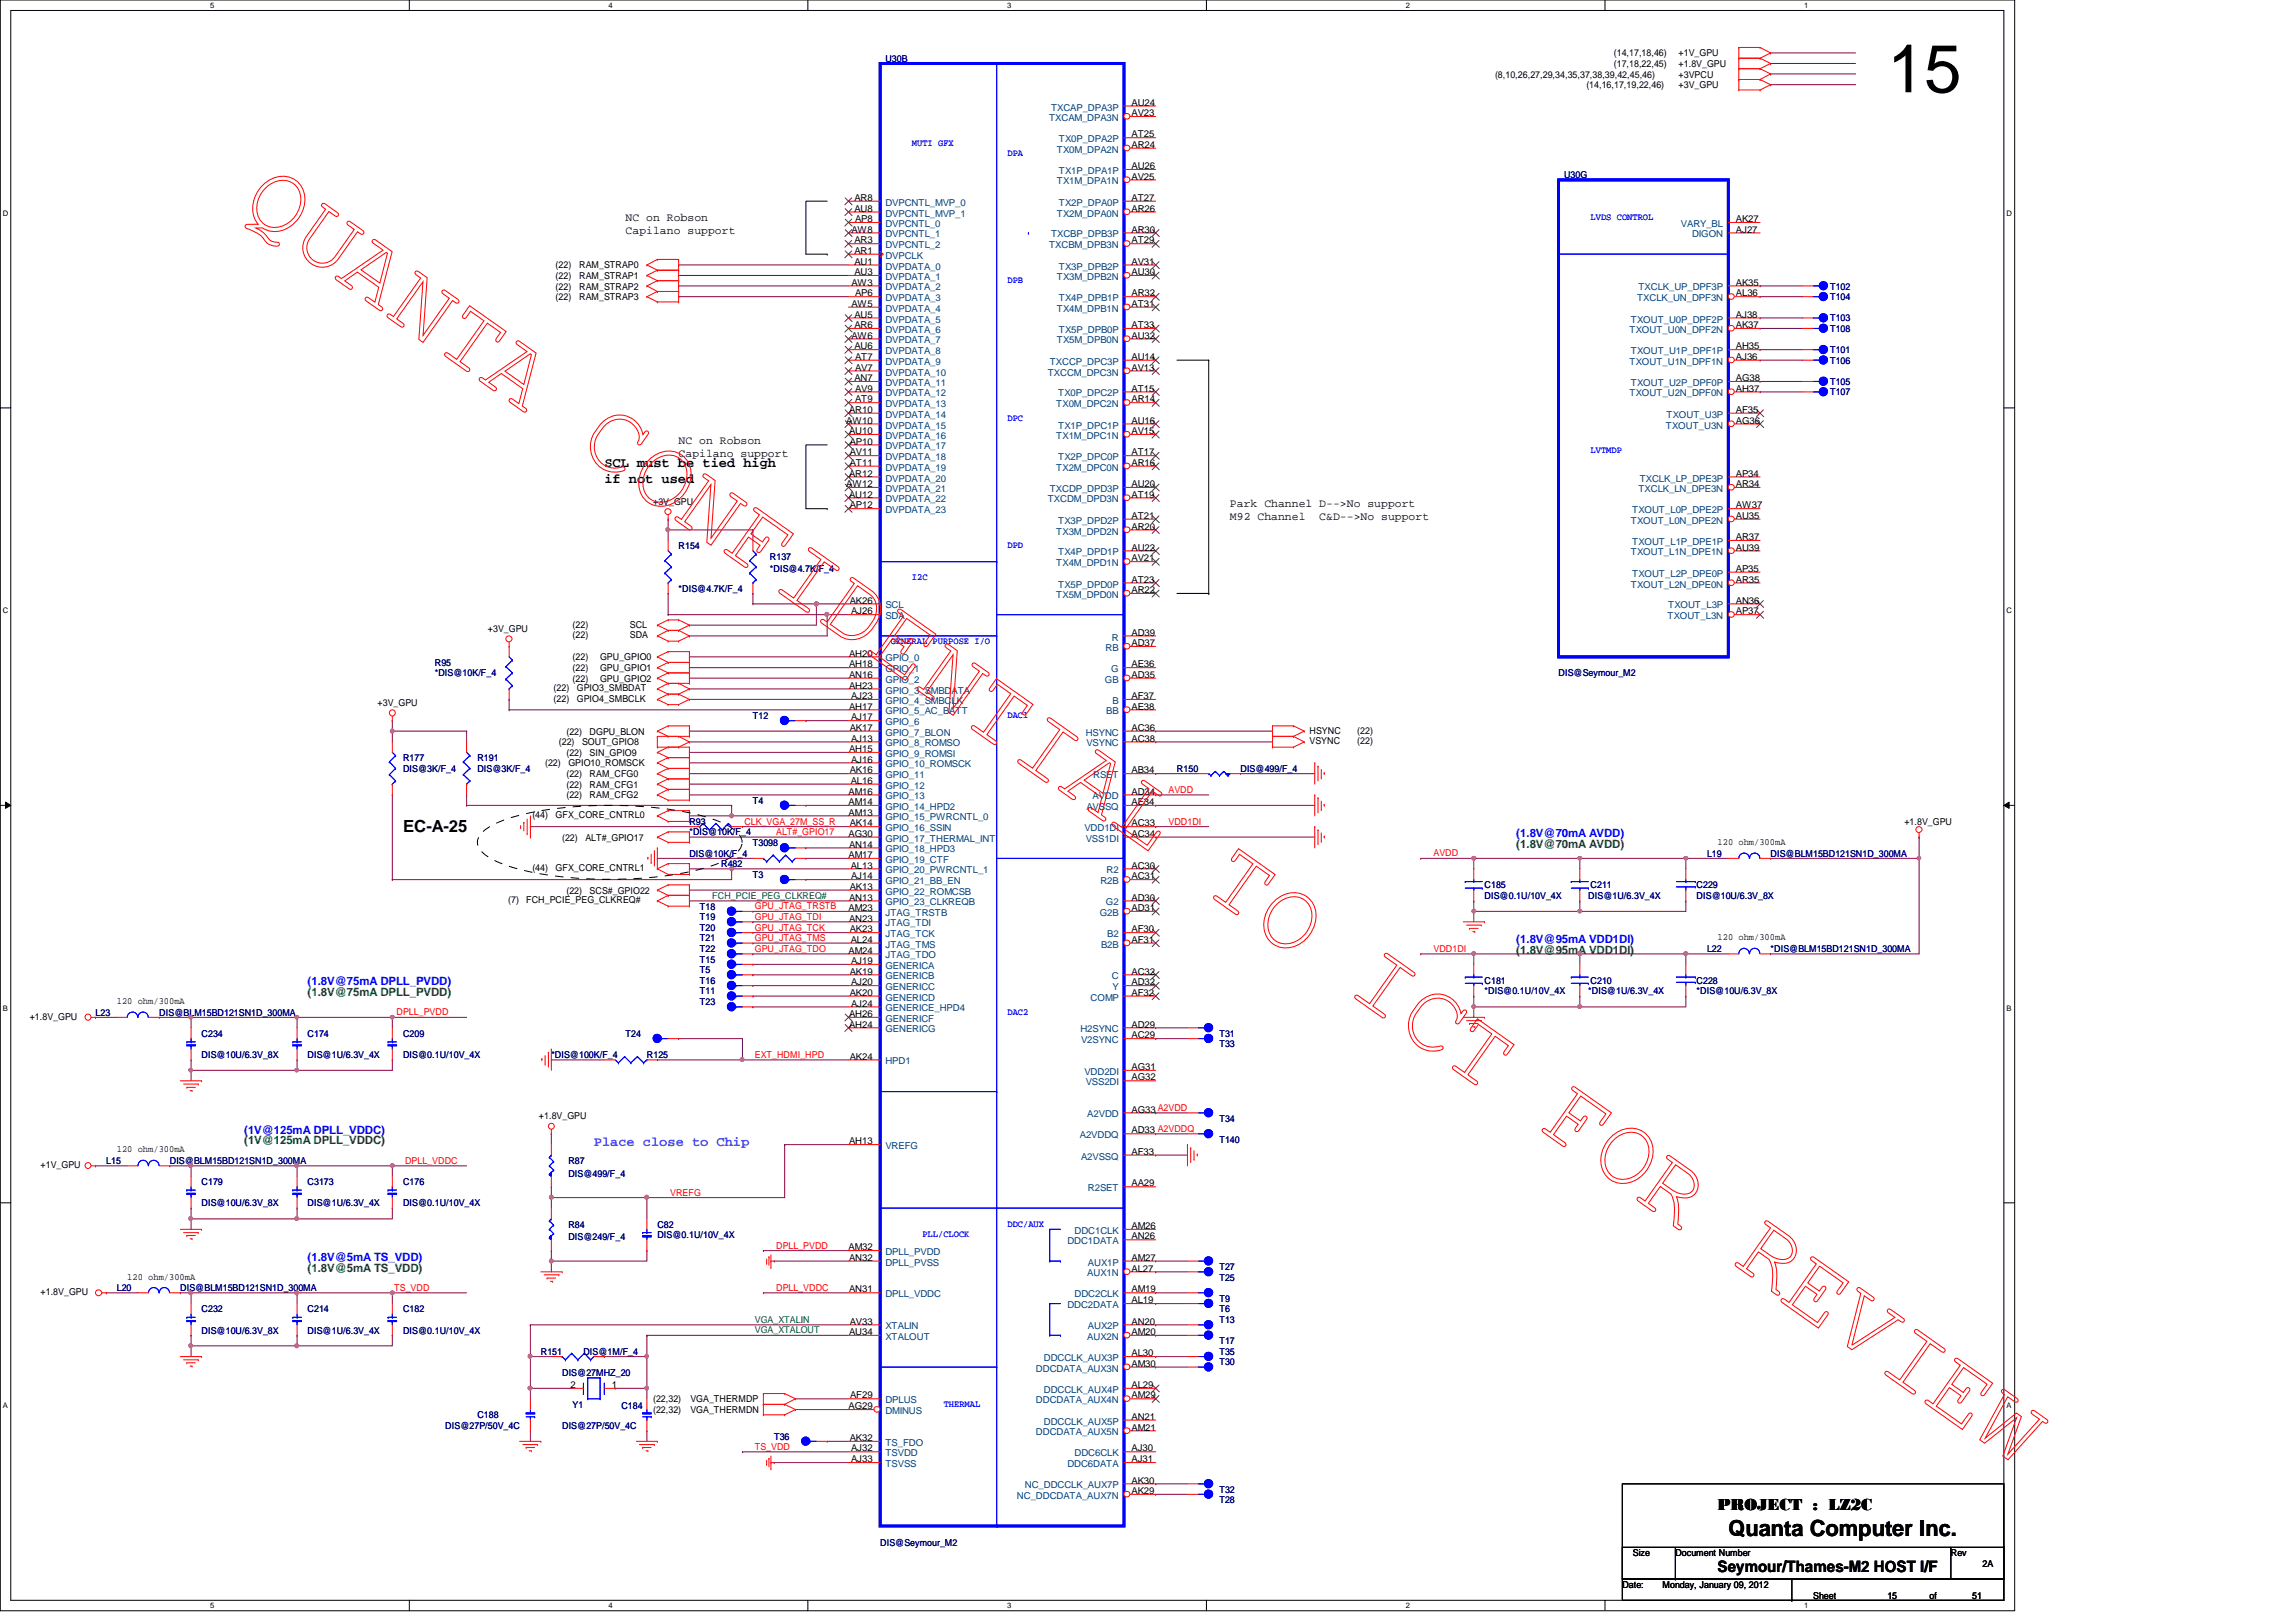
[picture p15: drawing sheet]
<svg xmlns="http://www.w3.org/2000/svg" width="297mm" height="210mm" viewBox="0 0 297 210" stroke-linecap="round" stroke-linejoin="round" font-family="sans-serif">
<defs><g id="words">
<text font-size="8.8" x="244.2" y="11.9">15</text>
<text font-size="2.9" x="223.6" y="198.8">Quanta Computer Inc.</text>
<g font-size="2.2">
<text x="52.2" y="107.6">EC-A-25</text>
<text x="222.2" y="195.4">PROJECT : LZ2C</text>
</g>
<text font-size="2" x="222.2" y="203.5">Seymour/Thames-M2 HOST I/F</text>
<g font-size="1.8">
<text x="78.2" y="60.5">SCL must be tied high</text>
<text x="78.2" y="62.6">if not used</text>
</g>
<text font-size="1.8" fill="#8000ff" x="76.8" y="148.3">Place close to Chip</text>
<g font-size="1.5">
<text x="80.9" y="28.7">NC on Robson</text>
<text x="80.9" y="30.3">Capilano support</text>
<text x="87.8" y="57.4">NC on Robson</text>
<text x="87.8" y="59.1">Capilano support</text>
<text x="159.1" y="65.7">Park Channel D--&gt;No support</text>
<text x="159.1" y="67.3">M92 Channel</text>
<text x="170.7" y="67.3">C&amp;D--&gt;No support</text>
</g>
<g font-size="1.5" fill="#00f">
<text x="196.2" y="108.3">(1.8V@70mA AVDD)</text>
<text x="196.2" y="122">(1.8V@95mA VDD1DI)</text>
<text x="39.8" y="127.5">(1.8V@75mA DPLL_PVDD)</text>
<text x="31.6" y="146.7">(1V@125mA DPLL_VDDC)</text>
<text x="39.8" y="163.2">(1.8V@5mA TS_VDD)</text>
</g>
<g font-size="1.5" fill="#008000">
<text x="196.2" y="109.7">(1.8V@70mA AVDD)</text>
<text x="196.2" y="123.4">(1.8V@95mA VDD1DI)</text>
<text x="39.8" y="128.9">(1.8V@75mA DPLL_PVDD)</text>
<text x="31.6" y="148.1">(1V@125mA DPLL_VDDC)</text>
<text x="39.8" y="164.5">(1.8V@5mA TS_VDD)</text>
</g>
<g font-size="1.2" fill="#000080">
<text x="114.6" y="8">U30B</text>
<text x="202.4" y="23.1">U30G</text>
<text x="236.8" y="41.6">T103</text>
<text x="236.8" y="38.9">T104</text>
<text x="236.8" y="37.5">T102</text>
<text x="236.8" y="43">T108</text>
<text x="236.8" y="45.7">T101</text>
<text x="236.8" y="47.1">T106</text>
<text x="236.8" y="51.2">T107</text>
<text x="236.8" y="49.8">T105</text>
<text x="87.8" y="71.1">R154</text>
<text x="87.8" y="76.6">*DIS@4.7K/F_4</text>
<text x="99.6" y="72.4">R137</text>
<text x="99.6" y="74.1">*DIS@4.7K/F_4</text>
<text x="56.3" y="86.1">R95</text>
<text x="56.3" y="87.5">*DIS@10K/F_4</text>
<text x="201.6" y="87.5">DIS@Seymour_M2</text>
<text x="97.4" y="93">T12</text>
<text x="52.2" y="98.5">R177</text>
<text x="52.2" y="99.9">DIS@3K/F_4</text>
<text x="61.8" y="98.5">R191</text>
<text x="61.8" y="99.9">DIS@3K/F_4</text>
<text x="152.3" y="99.9">R150</text>
<text x="160.5" y="99.9">DIS@499/F_4</text>
<text x="89.2" y="106.7">R93</text>
<text x="97.4" y="104">T4</text>
<text x="89.2" y="110.9">DIS@10K/F_4</text>
<text x="89.2" y="108.1">*DIS@10K/F_4</text>
<text x="93.3" y="112.2">R482</text>
<text x="97.4" y="113.6">T3</text>
<text x="97.4" y="109.5">T3098</text>
<text x="220.8" y="110.9">L19</text>
<text x="229.1" y="110.9">DIS@BLM15BD121SN1D_300MA</text>
<text x="90.5" y="119.1">T19</text>
<text x="90.5" y="117.7">T18</text>
<text x="192.1" y="115">C185</text>
<text x="192.1" y="116.3">DIS@0.1U/10V_4X</text>
<text x="205.5" y="116.3">DIS@1U/6.3V_4X</text>
<text x="205.8" y="115">C211</text>
<text x="219.5" y="115">C229</text>
<text x="219.5" y="116.3">DIS@10U/6.3V_8X</text>
<text x="90.5" y="124.6">T15</text>
<text x="90.5" y="121.8">T21</text>
<text x="90.5" y="120.4">T20</text>
<text x="90.5" y="125.9">T5</text>
<text x="90.5" y="123.2">T22</text>
<text x="220.8" y="123.2">L22</text>
<text x="229.1" y="123.2">*DIS@BLM15BD121SN1D_300MA</text>
<text x="12.4" y="131.4">L23</text>
<text x="20.6" y="131.4">DIS@BLM15BD121SN1D_300MA</text>
<text x="90.5" y="130">T23</text>
<text x="90.5" y="128.7">T11</text>
<text x="90.5" y="127.3">T16</text>
<text x="192.1" y="127.3">C181</text>
<text x="192.1" y="128.7">*DIS@0.1U/10V_4X</text>
<text x="205.5" y="128.7">*DIS@1U/6.3V_4X</text>
<text x="205.8" y="127.3">C210</text>
<text x="219.5" y="127.3">C228</text>
<text x="219.5" y="128.7">*DIS@10U/6.3V_8X</text>
<text x="26.1" y="134.2">C234</text>
<text x="26.1" y="136.9">DIS@10U/6.3V_8X</text>
<text x="39.8" y="134.2">C174</text>
<text x="39.8" y="136.9">DIS@1U/6.3V_4X</text>
<text x="52.2" y="134.2">C209</text>
<text x="52.2" y="136.9">DIS@0.1U/10V_4X</text>
<text x="71.3" y="136.9">*DIS@100K/F_4</text>
<text x="80.9" y="134.2">T24</text>
<text x="83.7" y="136.9">R125</text>
<text x="157.8" y="134.2">T31</text>
<text x="157.8" y="135.6">T33</text>
<text x="157.8" y="145.2">T34</text>
<text x="157.8" y="147.9">T140</text>
<text x="13.8" y="150.6">L15</text>
<text x="22" y="150.6">DIS@BLM15BD121SN1D_300MA</text>
<text x="26.1" y="153.4">C179</text>
<text x="39.8" y="153.4">C3173</text>
<text x="52.2" y="153.4">C176</text>
<text x="73.5" y="150.6">R87</text>
<text x="73.5" y="152.3">DIS@499/F_4</text>
<text x="26.1" y="156.1">DIS@10U/6.3V_8X</text>
<text x="39.8" y="156.1">DIS@1U/6.3V_4X</text>
<text x="52.2" y="156.1">DIS@0.1U/10V_4X</text>
<text x="73.5" y="158.9">R84</text>
<text x="73.5" y="160.5">DIS@249/F_4</text>
<text x="85" y="158.9">C82</text>
<text x="85" y="160.2">DIS@0.1U/10V_4X</text>
<text x="15.1" y="167.1">L20</text>
<text x="23.3" y="167.1">DIS@BLM15BD121SN1D_300MA</text>
<text x="157.8" y="165.7">T25</text>
<text x="157.8" y="164.3">T27</text>
<text x="26.1" y="169.8">C232</text>
<text x="26.1" y="172.6">DIS@10U/6.3V_8X</text>
<text x="39.8" y="169.8">C214</text>
<text x="39.8" y="172.6">DIS@1U/6.3V_4X</text>
<text x="52.2" y="169.8">C182</text>
<text x="52.2" y="172.6">DIS@0.1U/10V_4X</text>
<text x="157.8" y="173.9">T17</text>
<text x="157.8" y="168.4">T9</text>
<text x="157.8" y="171.2">T13</text>
<text x="157.8" y="169.8">T6</text>
<text x="70" y="175.3">R151</text>
<text x="72.7" y="178.1">DIS@27MHZ_20</text>
<text x="75.5" y="175.3">DIS@1M/F_4</text>
<text x="157.8" y="176.7">T30</text>
<text x="157.8" y="175.3">T35</text>
<text x="57.6" y="184.9">DIS@27P/50V_4C</text>
<text x="61.8" y="183.6">C188</text>
<text x="72.7" y="184.9">DIS@27P/50V_4C</text>
<text x="74.1" y="182.2">Y1</text>
<text x="80.4" y="182.3">C184</text>
<text x="100.2" y="186.3">T36</text>
<text x="157.8" y="194.5">T28</text>
<text x="157.8" y="193.2">T32</text>
<text x="113.9" y="200">DIS@Seymour_M2</text>
</g>
<g font-size="1.2">
<text x="193.4" y="10">(8,10,26,27,29,34,35,37,38,39,42,45,46)</text>
<text x="205.2" y="11.4">(14,16,17,19,22,46)</text>
<text x="208.8" y="7.3">(14,17,18,46)</text>
<text x="208.8" y="8.7">(17,18,22,45)</text>
<text x="217.2" y="7.3">+1V_GPU</text>
<text x="217.2" y="8.7">+1.8V_GPU</text>
<text x="217.2" y="10">+3VPCU</text>
<text x="217.2" y="11.4">+3V_GPU</text>
<text x="146.4" y="17.8">AT25</text>
<text x="146.4" y="15">AV23</text>
<text x="146.4" y="13.7">AU24</text>
<text x="146.4" y="19.1">AR24</text>
<text x="146.4" y="23.2">AV25</text>
<text x="146.4" y="21.9">AU26</text>
<text x="110.5" y="26">AR8</text>
<text x="110.5" y="27.4">AU8</text>
<text x="110.6" y="28.7">AP8</text>
<text x="146.4" y="27.4">AR26</text>
<text x="146.4" y="26">AT27</text>
<text x="224.6" y="28.7">AK27</text>
<text x="71.9" y="34.7">(22)</text>
<text x="74.9" y="34.7">RAM_STRAP0</text>
<text x="110.1" y="30.1">AW8</text>
<text x="110.5" y="32.9">AR1</text>
<text x="110.5" y="31.5">AR3</text>
<text x="110.5" y="34.2">AU1</text>
<text x="110.5" y="35.6">AU3</text>
<text x="146.4" y="35.6">AU30</text>
<text x="146.4" y="34.2">AV31</text>
<text x="146.4" y="31.5">AT29</text>
<text x="146.4" y="30.1">AR30</text>
<text x="224.6" y="30.1">AJ27</text>
<text x="71.9" y="36.1">(22)</text>
<text x="71.9" y="37.5">(22)</text>
<text x="71.9" y="38.9">(22)</text>
<text x="74.9" y="36.1">RAM_STRAP1</text>
<text x="74.9" y="37.5">RAM_STRAP2</text>
<text x="74.9" y="38.9">RAM_STRAP3</text>
<text x="110.1" y="37">AW3</text>
<text x="110.1" y="39.7">AW5</text>
<text x="110.5" y="41.1">AU5</text>
<text x="110.6" y="38.4">AP6</text>
<text x="146.4" y="39.7">AT31</text>
<text x="146.4" y="38.4">AR32</text>
<text x="224.6" y="38.4">AL36</text>
<text x="224.6" y="37">AK35</text>
<text x="224.6" y="41.1">AJ38</text>
<text x="110.1" y="43.8">AW6</text>
<text x="110.5" y="42.5">AR6</text>
<text x="110.5" y="45.2">AU6</text>
<text x="110.6" y="48">AV7</text>
<text x="110.6" y="46.6">AT7</text>
<text x="146.4" y="43.8">AU32</text>
<text x="146.4" y="42.5">AT33</text>
<text x="146.4" y="48">AV13</text>
<text x="146.4" y="46.6">AU14</text>
<text x="224.6" y="42.5">AK37</text>
<text x="224.6" y="46.6">AJ36</text>
<text x="224.6" y="45.2">AH35</text>
<text x="109.9" y="53.4">AR10</text>
<text x="110.5" y="49.3">AN7</text>
<text x="110.6" y="50.7">AV9</text>
<text x="110.6" y="52.1">AT9</text>
<text x="146.4" y="52.1">AR14</text>
<text x="146.4" y="50.7">AT15</text>
<text x="224.6" y="50.7">AH37</text>
<text x="224.6" y="49.3">AG38</text>
<text x="224.6" y="53.4">AF35</text>
<text x="109.5" y="54.8">AW10</text>
<text x="109.9" y="56.2">AU10</text>
<text x="109.9" y="57.5">AP10</text>
<text x="109.9" y="58.9">AV11</text>
<text x="146.4" y="56.2">AV15</text>
<text x="146.4" y="54.8">AU16</text>
<text x="146.4" y="58.9">AT17</text>
<text x="224.6" y="54.8">AG36</text>
<text x="84.5" y="65.3">+3V_GPU</text>
<text x="109.5" y="63">AW12</text>
<text x="109.9" y="61.7">AR12</text>
<text x="109.9" y="64.4">AU12</text>
<text x="109.9" y="60.3">AT11</text>
<text x="109.9" y="65.8">AP12</text>
<text x="146.4" y="60.3">AR16</text>
<text x="146.4" y="64.4">AT19</text>
<text x="146.4" y="63">AU20</text>
<text x="224.6" y="63">AR34</text>
<text x="224.6" y="61.7">AP34</text>
<text x="224.6" y="65.8">AW37</text>
<text x="146.4" y="68.5">AR20</text>
<text x="146.4" y="67.1">AT21</text>
<text x="146.4" y="71.2">AU22</text>
<text x="224.6" y="67.1">AU35</text>
<text x="224.6" y="71.2">AU39</text>
<text x="224.6" y="69.9">AR37</text>
<text x="146.4" y="72.6">AV21</text>
<text x="146.4" y="76.8">AR22</text>
<text x="146.4" y="75.4">AT23</text>
<text x="224.6" y="75.4">AR35</text>
<text x="224.6" y="74">AP35</text>
<text x="63.1" y="81.8">+3V_GPU</text>
<text x="74.1" y="81.2">(22)</text>
<text x="74.1" y="82.6">(22)</text>
<text x="81.5" y="81.2">SCL</text>
<text x="81.5" y="82.6">SDA</text>
<text x="109.9" y="78.1">AK26</text>
<text x="110.1" y="79.5">AJ26</text>
<text x="146.4" y="82.3">AD39</text>
<text x="146.4" y="83.6">AD37</text>
<text x="224.6" y="79.5">AP37</text>
<text x="224.6" y="78.1">AN36</text>
<text x="71.6" y="89.5">(22)</text>
<text x="74.1" y="86.9">(22)</text>
<text x="74.1" y="88.2">(22)</text>
<text x="74.1" y="85.5">(22)</text>
<text x="74.6" y="89.5">GPIO3_SMBDAT</text>
<text x="77.6" y="86.9">GPU_GPIO1</text>
<text x="77.6" y="88.2">GPU_GPIO2</text>
<text x="77.6" y="85.5">GPU_GPIO0</text>
<text x="109.9" y="85">AH20</text>
<text x="109.9" y="86.4">AH18</text>
<text x="109.9" y="87.7">AN16</text>
<text x="109.9" y="89.1">AH23</text>
<text x="146.4" y="86.4">AE36</text>
<text x="146.4" y="87.7">AD35</text>
<text x="48.8" y="91.4">+3V_GPU</text>
<text x="71.6" y="90.8">(22)</text>
<text x="73.3" y="95.1">(22)</text>
<text x="74.6" y="90.8">GPIO4_SMBCLK</text>
<text x="76.3" y="95.1">DGPU_BLON</text>
<text x="109.9" y="91.8">AH17</text>
<text x="109.9" y="94.6">AK17</text>
<text x="110.1" y="90.5">AJ23</text>
<text x="110.1" y="93.2">AJ17</text>
<text x="110.1" y="96">AJ13</text>
<text x="146.4" y="94.6">AC36</text>
<text x="146.4" y="90.5">AF37</text>
<text x="146.4" y="91.8">AE38</text>
<text x="146.4" y="96">AC38</text>
<text x="169.4" y="95">HSYNC</text>
<text x="175.6" y="95">(22)</text>
<text x="70.5" y="99.2">(22)</text>
<text x="72.3" y="96.4">(22)</text>
<text x="73.3" y="100.6">(22)</text>
<text x="73.3" y="101.9">(22)</text>
<text x="73.3" y="97.8">(22)</text>
<text x="73.5" y="99.2">GPIO10_ROMSCK</text>
<text x="75.3" y="96.4">SOUT_GPIO8</text>
<text x="76.3" y="100.6">RAM_CFG0</text>
<text x="76.3" y="101.9">RAM_CFG1</text>
<text x="76.3" y="97.8">SIN_GPIO9</text>
<text x="109.9" y="97.3">AH15</text>
<text x="109.9" y="100.1">AK16</text>
<text x="110.1" y="101.4">AL16</text>
<text x="110.1" y="98.7">AJ16</text>
<text x="146.4" y="100.1">AB34</text>
<text x="169.4" y="96.3">VSYNC</text>
<text x="175.6" y="96.3">(22)</text>
<text x="68.9" y="105.9">(44)</text>
<text x="71.9" y="105.9">GFX_CORE_CNTRL0</text>
<text x="73.3" y="103.3">(22)</text>
<text x="76.3" y="103.3">RAM_CFG2</text>
<text x="109.8" y="102.8">AM16</text>
<text x="109.8" y="104.2">AM14</text>
<text x="109.8" y="105.5">AM13</text>
<text x="109.9" y="106.9">AK14</text>
<text x="146.4" y="102.8">AD34</text>
<text x="146.4" y="104.2">AE34</text>
<text x="146.4" y="106.9">AC33</text>
<text x="246.4" y="106.7">+1.8V_GPU</text>
<text x="68.9" y="112.8">(44)</text>
<text x="71.9" y="112.8">GFX_CORE_CNTRL1</text>
<text x="72.7" y="108.8">(22)</text>
<text x="75.7" y="108.8">ALT#_GPIO17</text>
<text x="109.8" y="108.3">AG30</text>
<text x="109.8" y="111">AM17</text>
<text x="109.9" y="109.7">AN14</text>
<text x="110.1" y="112.4">AL13</text>
<text x="110.1" y="113.8">AJ14</text>
<text x="146.4" y="108.3">AC34</text>
<text x="146.4" y="112.4">AC30</text>
<text x="146.4" y="113.8">AC31</text>
<text x="222.2" y="109.3">120 ohm/300mA</text>
<text x="65.7" y="116.9">(7)</text>
<text x="68.1" y="116.9">FCH_PCIE_PEG_CLKREQ#</text>
<text x="73.3" y="115.7">(22)</text>
<text x="76.3" y="115.7">SCS#_GPIO22</text>
<text x="109.8" y="117.9">AM23</text>
<text x="109.9" y="116.5">AN13</text>
<text x="109.9" y="119.3">AN23</text>
<text x="109.9" y="115.1">AK13</text>
<text x="146.4" y="116.5">AD30</text>
<text x="146.4" y="117.9">AD31</text>
<text x="109.8" y="123.4">AM24</text>
<text x="109.9" y="120.6">AK23</text>
<text x="110.1" y="122">AL24</text>
<text x="110.1" y="124.8">AJ19</text>
<text x="146.4" y="120.6">AF30</text>
<text x="146.4" y="122">AF31</text>
<text x="222.2" y="121.7">120 ohm/300mA</text>
<text x="3.8" y="132">+1.8V_GPU</text>
<text x="15.1" y="129.9">120 ohm/300mA</text>
<text x="109.9" y="131.6">AH26</text>
<text x="109.9" y="126.1">AK19</text>
<text x="109.9" y="128.9">AK20</text>
<text x="110.1" y="127.5">AJ20</text>
<text x="110.1" y="130.3">AJ24</text>
<text x="146.4" y="126.1">AC32</text>
<text x="146.4" y="128.9">AF32</text>
<text x="146.4" y="127.5">AD32</text>
<text x="109.9" y="133">AH24</text>
<text x="109.9" y="137.1">AK24</text>
<text x="146.4" y="133">AD29</text>
<text x="146.4" y="134.4">AC29</text>
<text x="146.4" y="139.8">AG32</text>
<text x="146.4" y="144">AG33 A2VDD</text>
<text x="146.4" y="138.5">AG31</text>
<text x="15.1" y="149.1">120 ohm/300mA</text>
<text x="69.7" y="144.9">+1.8V_GPU</text>
<text x="109.9" y="148.1">AH13</text>
<text x="146.4" y="146.7">AD33 A2VDDQ</text>
<text x="146.4" y="149.4">AF33</text>
<text x="5.2" y="151.2">+1V_GPU</text>
<text x="146.4" y="153.5">AA29</text>
<text x="109.8" y="161.8">AM32</text>
<text x="146.4" y="159">AM26</text>
<text x="146.4" y="160.4">AN26</text>
<text x="5.2" y="167.6">+1.8V_GPU</text>
<text x="16.5" y="165.6">120 ohm/300mA</text>
<text x="109.9" y="163.2">AN32</text>
<text x="109.9" y="167.3">AN31</text>
<text x="146.4" y="164.5">AL27</text>
<text x="146.4" y="163.2">AM27</text>
<text x="146.4" y="167.3">AM19</text>
<text x="109.9" y="172.8">AU34</text>
<text x="109.9" y="171.4">AV33</text>
<text x="146.4" y="172.8">AM20</text>
<text x="146.4" y="171.4">AN20</text>
<text x="146.4" y="168.7">AL19</text>
<text x="73.8" y="179.6">2</text>
<text x="79.2" y="179.6">1</text>
<text x="146.4" y="176.9">AM30</text>
<text x="146.4" y="175.5">AL30</text>
<text x="146.4" y="179.6">AL29</text>
<text x="84.5" y="181.5">(22,32)</text>
<text x="84.5" y="182.9">(22,32)</text>
<text x="89.3" y="181.5">VGA_THERMDP</text>
<text x="89.3" y="182.9">VGA_THERMDN</text>
<text x="109.8" y="182.4">AG29</text>
<text x="110" y="181">AF29</text>
<text x="146.4" y="181">AM29</text>
<text x="146.4" y="185.1">AM21</text>
<text x="146.4" y="183.7">AN21</text>
<text x="109.9" y="186.5">AK32</text>
<text x="110.1" y="187.8">AJ32</text>
<text x="110.1" y="189.2">AJ33</text>
<text x="146.4" y="192">AK30</text>
<text x="146.4" y="187.8">AJ30</text>
<text x="146.4" y="189.2">AJ31</text>
<text x="146.4" y="193.3">AK29</text>
<text x="211.2" y="201.4">Size</text>
<text x="216.7" y="201.4">Document Number</text>
<text x="252.4" y="201.4">Rev</text>
<text x="256.5" y="202.7">2A</text>
<text x="209.9" y="205.5">Date:</text>
<text x="215.1" y="205.5">Monday, January 09, 2012</text>
<text x="234.6" y="206.9">Sheet</text>
<text x="244.2" y="206.9">15</text>
<text x="249.6" y="206.9">of</text>
<text x="255.1" y="206.9">51</text>
</g>
<g font-size="1.2" fill="#004080">
<text x="135.7" y="15.7">TXCAM_DPA3N</text>
<text x="136" y="14.3">TXCAP_DPA3P</text>
<text x="136.7" y="19.8">TX0M_DPA2N</text>
<text x="136.7" y="23.9">TX1M_DPA1N</text>
<text x="137" y="18.4">TX0P_DPA2P</text>
<text x="137" y="22.5">TX1P_DPA1P</text>
<text x="114.6" y="29.4">DVPCNTL_0</text>
<text x="114.6" y="26.6">DVPCNTL_MVP_0</text>
<text x="114.6" y="28">DVPCNTL_MVP_1</text>
<text x="136.7" y="28">TX2M_DPA0N</text>
<text x="137" y="26.6">TX2P_DPA0P</text>
<text x="217.5" y="29.4">VARY_BL</text>
<text x="114.6" y="33.5">DVPCLK</text>
<text x="114.6" y="30.7">DVPCNTL_1</text>
<text x="114.6" y="32.1">DVPCNTL_2</text>
<text x="114.6" y="34.9">DVPDATA_0</text>
<text x="135.7" y="32.1">TXCBM_DPB3N</text>
<text x="136" y="30.7">TXCBP_DPB3P</text>
<text x="137" y="34.9">TX3P_DPB2P</text>
<text x="218.9" y="30.7">DIGON</text>
<text x="114.6" y="36.2">DVPDATA_1</text>
<text x="114.6" y="37.6">DVPDATA_2</text>
<text x="114.6" y="39">DVPDATA_3</text>
<text x="114.6" y="40.3">DVPDATA_4</text>
<text x="114.6" y="41.7">DVPDATA_5</text>
<text x="136.7" y="36.2">TX3M_DPB2N</text>
<text x="136.7" y="40.3">TX4M_DPB1N</text>
<text x="137" y="39">TX4P_DPB1P</text>
<text x="211" y="41.7">TXOUT_U0P_DPF2P</text>
<text x="211.8" y="39">TXCLK_UN_DPF3N</text>
<text x="212" y="37.6">TXCLK_UP_DPF3P</text>
<text x="114.6" y="43.1">DVPDATA_6</text>
<text x="114.6" y="44.4">DVPDATA_7</text>
<text x="114.6" y="45.8">DVPDATA_8</text>
<text x="114.6" y="47.2">DVPDATA_9</text>
<text x="135.8" y="47.2">TXCCP_DPC3P</text>
<text x="136.7" y="44.4">TX5M_DPB0N</text>
<text x="137" y="43.1">TX5P_DPB0P</text>
<text x="210.8" y="43.1">TXOUT_U0N_DPF2N</text>
<text x="210.8" y="47.2">TXOUT_U1N_DPF1N</text>
<text x="211" y="45.8">TXOUT_U1P_DPF1P</text>
<text x="114.6" y="48.6">DVPDATA_10</text>
<text x="114.6" y="50">DVPDATA_11</text>
<text x="114.6" y="51.3">DVPDATA_12</text>
<text x="114.6" y="52.7">DVPDATA_13</text>
<text x="135.5" y="48.6">TXCCM_DPC3N</text>
<text x="136.6" y="52.7">TX0M_DPC2N</text>
<text x="136.9" y="51.3">TX0P_DPC2P</text>
<text x="210.8" y="51.3">TXOUT_U2N_DPF0N</text>
<text x="211" y="50">TXOUT_U2P_DPF0P</text>
<text x="114.6" y="54.1">DVPDATA_14</text>
<text x="114.6" y="55.5">DVPDATA_15</text>
<text x="114.6" y="56.8">DVPDATA_16</text>
<text x="114.6" y="58.2">DVPDATA_17</text>
<text x="114.6" y="59.6">DVPDATA_18</text>
<text x="136.6" y="56.8">TX1M_DPC1N</text>
<text x="136.9" y="55.5">TX1P_DPC1P</text>
<text x="136.9" y="59.6">TX2P_DPC0P</text>
<text x="215.5" y="55.5">TXOUT_U3N</text>
<text x="215.6" y="54.1">TXOUT_U3P</text>
<text x="114.6" y="60.9">DVPDATA_19</text>
<text x="114.6" y="62.3">DVPDATA_20</text>
<text x="114.6" y="63.7">DVPDATA_21</text>
<text x="114.6" y="65">DVPDATA_22</text>
<text x="135.5" y="65">TXCDM_DPD3N</text>
<text x="135.8" y="63.7">TXCDP_DPD3P</text>
<text x="136.6" y="60.9">TX2M_DPC0N</text>
<text x="212" y="63.7">TXCLK_LN_DPE3N</text>
<text x="212.1" y="62.3">TXCLK_LP_DPE3P</text>
<text x="114.6" y="66.4">DVPDATA_23</text>
<text x="136.6" y="69.2">TX3M_DPD2N</text>
<text x="136.9" y="67.8">TX3P_DPD2P</text>
<text x="136.9" y="71.9">TX4P_DPD1P</text>
<text x="211" y="67.8">TXOUT_L0N_DPE2N</text>
<text x="211" y="71.9">TXOUT_L1N_DPE1N</text>
<text x="211.2" y="66.4">TXOUT_L0P_DPE2P</text>
<text x="211.2" y="70.5">TXOUT_L1P_DPE1P</text>
<text x="136.6" y="73.3">TX4M_DPD1N</text>
<text x="136.6" y="77.4">TX5M_DPD0N</text>
<text x="136.9" y="76">TX5P_DPD0P</text>
<text x="211" y="76">TXOUT_L2N_DPE0N</text>
<text x="211.2" y="74.6">TXOUT_L2P_DPE0P</text>
<text x="114.6" y="78.7">SCL</text>
<text x="114.6" y="80.1">SDA</text>
<text x="143.8" y="82.9">R</text>
<text x="215.7" y="80.1">TXOUT_L3N</text>
<text x="215.8" y="78.7">TXOUT_L3P</text>
<text x="114.6" y="85.6">GPIO_0</text>
<text x="114.6" y="87">GPIO_1</text>
<text x="114.6" y="88.3">GPIO_2</text>
<text x="114.6" y="89.7">GPIO_3_SMBDATA</text>
<text x="143" y="88.3">GB</text>
<text x="143" y="84.2">RB</text>
<text x="143.8" y="87">G</text>
<text x="114.6" y="91.1">GPIO_4_SMBCLK</text>
<text x="114.6" y="92.5">GPIO_5_AC_BATT</text>
<text x="114.6" y="93.9">GPIO_6</text>
<text x="114.6" y="95.2">GPIO_7_BLON</text>
<text x="140.5" y="95.2">HSYNC</text>
<text x="143.1" y="92.5">BB</text>
<text x="143.9" y="91.1">B</text>
<text x="114.6" y="99.3">GPIO_10_ROMSCK</text>
<text x="114.6" y="100.7">GPIO_11</text>
<text x="114.6" y="96.6">GPIO_8_ROMSO</text>
<text x="114.6" y="98">GPIO_9_ROMSI</text>
<text x="140.5" y="96.6">VSYNC</text>
<text x="141.4" y="100.7">RSET</text>
<text x="114.6" y="102.1">GPIO_12</text>
<text x="114.6" y="103.5">GPIO_13</text>
<text x="114.6" y="104.8">GPIO_14_HPD2</text>
<text x="114.6" y="106.2">GPIO_15_PWRCNTL_0</text>
<text x="114.6" y="107.6">GPIO_16_SSIN</text>
<text x="140.3" y="107.6">VDD1DI</text>
<text x="140.5" y="104.8">AVSSQ</text>
<text x="141.3" y="103.5">AVDD</text>
<text x="114.6" y="108.9">GPIO_17_THERMAL_INT</text>
<text x="114.6" y="110.3">GPIO_18_HPD3</text>
<text x="114.6" y="111.7">GPIO_19_CTF</text>
<text x="114.6" y="113">GPIO_20_PWRCNTL_1</text>
<text x="140.5" y="108.9">VSS1DI</text>
<text x="143.2" y="113">R2</text>
<text x="114.6" y="114.4">GPIO_21_BB_EN</text>
<text x="114.6" y="115.8">GPIO_22_ROMCSB</text>
<text x="114.6" y="117.2">GPIO_23_CLKREQB</text>
<text x="114.6" y="119.9">JTAG_TDI</text>
<text x="114.6" y="118.5">JTAG_TRSTB</text>
<text x="142.3" y="118.5">G2B</text>
<text x="142.4" y="114.4">R2B</text>
<text x="143.1" y="117.2">G2</text>
<text x="114.6" y="125.4">GENERICA</text>
<text x="114.6" y="121.3">JTAG_TCK</text>
<text x="114.6" y="124">JTAG_TDO</text>
<text x="114.6" y="122.6">JTAG_TMS</text>
<text x="142.4" y="122.6">B2B</text>
<text x="143.3" y="121.3">B2</text>
<text x="114.6" y="126.7">GENERICB</text>
<text x="114.6" y="128.1">GENERICC</text>
<text x="114.6" y="129.5">GENERICD</text>
<text x="114.6" y="130.9">GENERICE_HPD4</text>
<text x="141.1" y="129.5">COMP</text>
<text x="143.8" y="126.7">C</text>
<text x="143.9" y="128.1">Y</text>
<text x="114.6" y="132.2">GENERICF</text>
<text x="114.6" y="133.6">GENERICG</text>
<text x="114.6" y="137.8">HPD1</text>
<text x="139.8" y="133.6">H2SYNC</text>
<text x="139.9" y="135">V2SYNC</text>
<text x="140.3" y="139.1">VDD2DI</text>
<text x="140.5" y="140.5">VSS2DI</text>
<text x="114.6" y="148.7">VREFG</text>
<text x="139.7" y="147.3">A2VDDQ</text>
<text x="140.7" y="144.6">A2VDD</text>
<text x="139.9" y="150.1">A2VSSQ</text>
<text x="140.8" y="154.2">R2SET</text>
<text x="138.1" y="161">DDC1DATA</text>
<text x="139" y="159.7">DDC1CLK</text>
<text x="114.6" y="162.4">DPLL_PVDD</text>
<text x="114.6" y="163.8">DPLL_PVSS</text>
<text x="114.6" y="167.9">DPLL_VDDC</text>
<text x="139" y="167.9">DDC2CLK</text>
<text x="140.7" y="165.2">AUX1N</text>
<text x="140.8" y="163.8">AUX1P</text>
<text x="114.6" y="172">XTALIN</text>
<text x="114.6" y="173.4">XTALOUT</text>
<text x="138.1" y="169.3">DDC2DATA</text>
<text x="140.7" y="173.4">AUX2N</text>
<text x="140.8" y="172">AUX2P</text>
<text x="134" y="177.5">DDCDATA_AUX3N</text>
<text x="135" y="176.1">DDCCLK_AUX3P</text>
<text x="114.6" y="183">DMINUS</text>
<text x="114.6" y="181.6">DPLUS</text>
<text x="134" y="181.6">DDCDATA_AUX4N</text>
<text x="134" y="185.8">DDCDATA_AUX5N</text>
<text x="135" y="180.3">DDCCLK_AUX4P</text>
<text x="135" y="184.4">DDCCLK_AUX5P</text>
<text x="114.6" y="187.1">TS_FDO</text>
<text x="114.6" y="188.5">TSVDD</text>
<text x="114.6" y="189.9">TSVSS</text>
<text x="138.1" y="189.9">DDC6DATA</text>
<text x="139" y="188.5">DDC6CLK</text>
<text x="131.6" y="194">NC_DDCDATA_AUX7N</text>
<text x="132.6" y="192.6">NC_DDCCLK_AUX7P</text>
</g>
<g font-size="1.2" fill="#00f">
<text x="118" y="18.8">MUTI GFX</text>
<text x="130.3" y="20.2">DPA</text>
<text x="205.8" y="28.4">LVDS CONTROL</text>
<text x="130.3" y="36.7">DPB</text>
<text x="130.3" y="54.5">DPC</text>
<text x="205.8" y="58.6">LVTMDP</text>
<text x="130.3" y="71">DPD</text>
<text x="118" y="75.1">I2C</text>
<text x="115.2" y="83.3">GENERAL PURPOSE I/O</text>
<text x="130.3" y="92.9">DAC1</text>
<text x="130.3" y="131.3">DAC2</text>
<text x="119.3" y="160.1">PLL/CLOCK</text>
<text x="130.3" y="158.7">DDC/AUX</text>
<text x="122.1" y="182">THERMAL</text>
</g>
<g font-size="1.2" fill="#f00">
<text x="96.3" y="106.7">CLK_VGA_27M_SS_R</text>
<text x="151.2" y="106.7">VDD1DI</text>
<text x="151.2" y="102.6">AVDD</text>
<text x="100.4" y="108.1">ALT#_GPIO17</text>
<text x="185.5" y="110.8">AVDD</text>
<text x="97.7" y="119">GPU_JTAG_TDI</text>
<text x="97.7" y="117.7">GPU_JTAG_TRSTB</text>
<text x="97.7" y="123.2">GPU_JTAG_TDO</text>
<text x="97.7" y="121.8">GPU_JTAG_TMS</text>
<text x="97.7" y="120.4">GPU_JTAG_TCK</text>
<text x="185.5" y="123.2">VDD1DI</text>
<text x="51.3" y="131.4">DPLL_PVDD</text>
<text x="97.7" y="136.9">EXT_HDMI_HPD</text>
<text x="52.4" y="150.6">DPLL_VDDC</text>
<text x="86.7" y="154.7">VREFG</text>
<text x="100.4" y="161.6">DPLL_PVDD</text>
<text x="51" y="167">TS_VDD</text>
<text x="100.4" y="167">DPLL_VDDC</text>
<text x="97.7" y="187.6">TS_VDD</text>
</g>
<g font-size="1.2" fill="#008000">
<text x="92.2" y="116.3">FCH_PCIE_PEG_CLKREQ#</text>
<text x="97.7" y="171.2">VGA_XTALIN</text>
<text x="97.7" y="172.6">VGA_XTALOUT</text>
</g>
<g font-size="1">
<text x="27.2" y="1">5</text>
<text x="78.7" y="1">4</text>
<text x="130.3" y="1">3</text>
<text x="181.9" y="1">2</text>
<text x="233.4" y="1">1</text>
<text x=".4" y="27.9">D</text>
<text x="259.6" y="27.9">D</text>
<text x=".4" y="79.4">C</text>
<text x="259.6" y="79.4">C</text>
<text x=".4" y="130.8">B</text>
<text x="259.6" y="130.8">B</text>
<text x=".4" y="182.2">A</text>
<text x="259.6" y="182.2">A</text>
<text x="27.2" y="208.1">5</text>
<text x="78.7" y="208.1">4</text>
<text x="130.3" y="208.1">3</text>
<text x="181.9" y="208.1">2</text>
<text x="233.4" y="208.1">1</text>
</g>
</g></defs>
<path d="M0 0h260.6v208.4h-260.6zM1.4 1.4h257.8v205.7h-257.8z" fill="none" stroke="#000" stroke-width=".13"/>
<g fill="#fff">
<path d="M27.2 .1h.5v1.1h-.5z"/>
<path d="M27.2 207.2h.5v1.1h-.5z"/>
</g>
<path d="M53 0v1.4M53 207.1v1.3" fill="none" stroke="#000" stroke-width=".13"/>
<g fill="#fff">
<path d="M78.7 .1h.6v1.1h-.6z"/>
<path d="M78.7 207.2h.6v1.1h-.6z"/>
</g>
<path d="M104.5 0v1.4M104.5 207.1v1.3" fill="none" stroke="#000" stroke-width=".13"/>
<g fill="#fff">
<path d="M130.3 .1h.5v1.1h-.5z"/>
<path d="M130.3 207.2h.5v1.1h-.5z"/>
</g>
<path d="M156.1 0v1.4M156.1 207.1v1.3" fill="none" stroke="#000" stroke-width=".13"/>
<g fill="#fff">
<path d="M181.9 .1h.5v1.1h-.5z"/>
<path d="M181.9 207.2h.5v1.1h-.5z"/>
</g>
<path d="M207.6 0v1.4M207.6 207.1v1.3" fill="none" stroke="#000" stroke-width=".13"/>
<g fill="#fff">
<path d="M233.4 .1h.6v1.1h-.6z"/>
<path d="M233.4 207.2h.6v1.1h-.6z"/>
<path d="M.4 27.1h.7v1.1h-.7z"/>
<path d="M259.6 27.1h.7v1.1h-.7z"/>
<path d="M.4 78.5h.7v1.1h-.7z"/>
<path d="M259.6 78.5h.7v1.1h-.7z"/>
</g>
<path d="M0 52.8h1.4M259.2 52.8h1.4" fill="none" stroke="#000" stroke-width=".13"/>
<g fill="#fff">
<path d="M.4 129.9h.6v1.1h-.6z"/>
<path d="M259.6 129.9h.6v1.1h-.6z"/>
</g>
<path d="M0 104.2h1.4M.7 103.8l.7 .4-.7 .4zM259.2 104.2l.7-.4v.8zM259.2 104.2h1.4" fill="none" stroke="#000" stroke-width=".13"/>
<path d="M.7 103.8l.7 .4-.7 .4zM259.2 104.2l.7-.4v.8z" fill="#000"/>
<g fill="#fff">
<path d="M.4 181.4h.6v1.1h-.6z"/>
<path d="M259.6 181.4h.6v1.1h-.6z"/>
</g>
<path d="M0 155.7h1.4M259.2 155.7h1.4" fill="none" stroke="#000" stroke-width=".13"/>
<g fill="none" stroke="#800040" stroke-width=".13">
<path d="M227.7 37h.1M227.7 38.4h.1M227.7 37h5.5M227.7 38.4h5.5M227.7 41.1h.1M227.7 42.5h.1M227.7 45.3h.1M227.7 46.6h.1M227.7 49.4h.1M227.7 50.7h.1M227.7 41.1h5.5M227.7 42.5h5.5"/>
<path d="M227.7 45.3h5.5M227.7 46.6h5.5M227.7 49.4h5.5M227.7 50.7h5.5M149.5 107h.1M149.5 102.9h.1M149.5 108.3h.1M149.5 104.2h.1M149.5 107h6.9M149.5 102.9h6.9M149.5 108.3h20.6M149.5 104.2h20.6"/>
<path d="M71.3 155h.1M71.3 155v1.3M149.5 149.5h.1M149.5 146.7h.1M149.5 149.5h4.1M149.5 146.7h4.1M71.3 163.2h.1M71.3 163.2v1.4"/>
</g>
<circle cx="71.3" cy="163.2" r=".26" fill="#f0f"/>
<circle cx="71.3" cy="163.2" r=".26" fill="none" stroke="#f0f" stroke-width=".13"/>
<path d="M83.7 155h.1M83.7 155v2.7M83.7 155h17.8M71.3 163.2h.1M71.3 161.8h.1M71.3 161.8v1.4M83.7 161.8h.1M83.7 161.8v1.4h-12.4" fill="none" stroke="#800040" stroke-width=".13"/>
<path d="M83.5 154.7h.1l.3 .1-.1 .3-.2 .1-.1-.1z" fill-rule="evenodd" fill="#f0f"/>
<path d="M83.5 154.7h.1l.3 .1-.1 .3-.2 .1-.1-.1z" fill="none" stroke="#f0f" stroke-width=".13"/>
<path d="M71.3 155h.1M71.3 155h12.4" fill="none" stroke="#800040" stroke-width=".13"/>
<path d="M83.5 154.7h.1l.3 .1-.1 .3-.2 .1-.1-.1z" fill-rule="evenodd" fill="#f0f"/>
<path d="M83.5 154.7h.1l.3 .1-.1 .3-.2 .1-.1-.1z" fill="none" stroke="#f0f" stroke-width=".13"/>
<circle cx="71.3" cy="154.9" r=".26" fill="#f0f"/>
<circle cx="71.3" cy="154.9" r=".26" fill="none" stroke="#f0f" stroke-width=".13"/>
<g fill="none" stroke="#800040" stroke-width=".13">
<path d="M24.7 138.5h.1M24.7 138.5v1.4M38.4 137.2h.1M38.4 138.5h.1M38.4 137.2v1.3M50.8 131.7h.1M50.8 137.2h.1M50.8 131.7v1.3M50.8 137.2v1.3h-12.4M71.3 153.6h.1M71.3 146.7h.1M71.3 146.7v1.4"/>
<path d="M71.3 153.6v1.4"/>
</g>
<circle cx="38.4" cy="138.5" r=".25" fill="#f0f"/>
<circle cx="38.4" cy="138.5" r=".25" fill="none" stroke="#f0f" stroke-width=".13"/>
<path d="M38.4 131.7h.1M38.4 131.7h12.4" fill="none" stroke="#800040" stroke-width=".13"/>
<circle cx="38.4" cy="131.6" r=".25" fill="#f0f"/>
<circle cx="38.4" cy="131.6" r=".25" fill="none" stroke="#f0f" stroke-width=".13"/>
<path d="M12.4 131.7h.1M12.4 131.7h2.7M24.7 131.7h.1M24.7 131.7h13.7M38.4 131.7h.1M38.4 131.7v1.3M12.4 150.9h.1M12.4 150.9h4.1M24.7 157.7h.1M24.7 157.7v1.4M38.4 150.9h.1M38.4 150.9v1.3" fill="none" stroke="#800040" stroke-width=".13"/>
<circle cx="38.4" cy="150.8" r=".26" fill="#f0f"/>
<circle cx="38.4" cy="150.8" r=".26" fill="none" stroke="#f0f" stroke-width=".13"/>
<path d="M38.4 156.3h.1M38.4 157.7h.1M38.4 156.3v1.4M50.8 156.3h.1M50.8 156.3v1.4h-12.4" fill="none" stroke="#800040" stroke-width=".13"/>
<circle cx="38.4" cy="157.7" r=".26" fill="#f0f"/>
<circle cx="38.4" cy="157.7" r=".26" fill="none" stroke="#f0f" stroke-width=".13"/>
<path d="M38.4 150.9h.1M38.4 150.9h12.4M50.8 150.9h.1M50.8 150.9v1.3" fill="none" stroke="#800040" stroke-width=".13"/>
<circle cx="50.8" cy="150.8" r=".26" fill="#f0f"/>
<circle cx="50.8" cy="150.8" r=".26" fill="none" stroke="#f0f" stroke-width=".13"/>
<path d="M24.7 131.7h.1M24.7 131.7v1.3M24.7 150.9h.1M24.7 150.9h13.7" fill="none" stroke="#800040" stroke-width=".13"/>
<circle cx="24.7" cy="131.6" r=".25" fill="#f0f"/>
<circle cx="24.7" cy="131.6" r=".25" fill="none" stroke="#f0f" stroke-width=".13"/>
<path d="M20.6 131.7h.1M20.6 131.7h4.1M24.7 137.2h.1M24.7 138.5h.1M24.7 137.2v1.3M24.7 138.5h13.7" fill="none" stroke="#800040" stroke-width=".13"/>
<circle cx="24.7" cy="138.5" r=".25" fill="#f0f"/>
<circle cx="24.7" cy="138.5" r=".25" fill="none" stroke="#f0f" stroke-width=".13"/>
<path d="M24.7 150.9h.1M24.7 150.9v1.3" fill="none" stroke="#800040" stroke-width=".13"/>
<circle cx="24.7" cy="150.8" r=".26" fill="#f0f"/>
<circle cx="24.7" cy="150.8" r=".26" fill="none" stroke="#f0f" stroke-width=".13"/>
<path d="M22 150.9h.1M22 150.9h2.7M24.7 156.3h.1M24.7 157.7h.1M24.7 156.3v1.4M24.7 157.7h13.7" fill="none" stroke="#800040" stroke-width=".13"/>
<circle cx="24.7" cy="157.7" r=".26" fill="#f0f"/>
<circle cx="24.7" cy="157.7" r=".26" fill="none" stroke="#f0f" stroke-width=".13"/>
<path d="M50.8 131.7h.1M50.8 131.7h9.6" fill="none" stroke="#800040" stroke-width=".13"/>
<circle cx="50.8" cy="131.6" r=".25" fill="#f0f"/>
<circle cx="50.8" cy="131.6" r=".25" fill="none" stroke="#f0f" stroke-width=".13"/>
<g fill="none" stroke="#800040" stroke-width=".13">
<path d="M50.8 150.9h.1M50.8 150.9h9.6M13.8 167.3h.1M13.8 167.3h4.1M24.7 174.2h.1M24.7 174.2v1.4M50.8 167.3h.1M50.8 172.8h.1M50.8 167.3v1.4M50.8 172.8v1.4M98.8 161.8h.1M98.8 167.3h.1"/>
<path d="M98.8 161.8h11M98.8 167.3h11M100.2 163.2h.1M100.2 163.2h9.6M100.2 189.3h.1M100.2 189.3h9.6"/>
</g>
<circle cx="24.7" cy="174.2" r=".25" fill="#f0f"/>
<circle cx="24.7" cy="174.2" r=".25" fill="none" stroke="#f0f" stroke-width=".13"/>
<path d="M38.4 167.3h.1M38.4 167.3h12.4" fill="none" stroke="#800040" stroke-width=".13"/>
<circle cx="38.4" cy="167.3" r=".25" fill="#f0f"/>
<circle cx="38.4" cy="167.3" r=".25" fill="none" stroke="#f0f" stroke-width=".13"/>
<path d="M24.7 167.3h.1M24.7 167.3v1.4" fill="none" stroke="#800040" stroke-width=".13"/>
<circle cx="24.7" cy="167.3" r=".25" fill="#f0f"/>
<circle cx="24.7" cy="167.3" r=".25" fill="none" stroke="#f0f" stroke-width=".13"/>
<path d="M23.3 167.3h.1M23.3 167.3h1.4M24.7 172.8h.1M24.7 172.8v1.4M38.4 174.2h.1M38.4 174.2h12.4" fill="none" stroke="#800040" stroke-width=".13"/>
<circle cx="38.4" cy="174.2" r=".25" fill="#f0f"/>
<circle cx="38.4" cy="174.2" r=".25" fill="none" stroke="#f0f" stroke-width=".13"/>
<path d="M50.8 167.3h.1M50.8 167.3h9.6" fill="none" stroke="#800040" stroke-width=".13"/>
<circle cx="50.8" cy="167.3" r=".25" fill="#f0f"/>
<circle cx="50.8" cy="167.3" r=".25" fill="none" stroke="#f0f" stroke-width=".13"/>
<path d="M105.6 78.1h.1M105.6 78.1h4.2M149.5 163.2h.1M149.5 164.6h.1M149.5 163.2h4.1M149.5 164.6h4.1M96.1 187.9h.1M96.1 187.9h13.7M107 186.5h.1M107 186.5h2.8" fill="none" stroke="#800040" stroke-width=".13"/>
<circle cx="105.6" cy="78.1" r=".26" fill="#f0f"/>
<circle cx="105.6" cy="78.1" r=".26" fill="none" stroke="#f0f" stroke-width=".13"/>
<path d="M107 79.5h.1M107 79.5h2.8" fill="none" stroke="#800040" stroke-width=".13"/>
<circle cx="107" cy="79.5" r=".26" fill="#f0f"/>
<circle cx="107" cy="79.5" r=".26" fill="none" stroke="#f0f" stroke-width=".13"/>
<path d="M86.4 76.8h.1M86.4 67.2h.1M86.4 67.2v1.4M86.4 76.8v2.7M85 111.1h.1M85 111.1h12.4M94.7 112.4h.1M94.7 112.4h15.1M104.3 113.8h.1M104.3 113.8h5.5" fill="none" stroke="#800040" stroke-width=".13"/>
<circle cx="94.7" cy="112.4" r=".25" fill="#f0f"/>
<circle cx="94.7" cy="112.4" r=".25" fill="none" stroke="#f0f" stroke-width=".13"/>
<g fill="none" stroke="#800040" stroke-width=".13">
<path d="M87.8 37h.1M87.8 34.3h.1M87.8 35.6h.1M87.8 37h22M87.8 34.3h22M87.8 35.6h22M86.4 68.6h.1M86.4 68.6h11M65.9 91.9h.1M65.9 91.9h43.9M89.2 96h.1M89.2 97.4h.1"/>
<path d="M89.2 98.7h.1M89.2 85h.1M89.2 86.4h.1M89.2 87.8h.1M89.2 89.2h.1M89.2 90.5h.1M89.2 96h20.6M89.2 97.4h20.6M89.2 98.7h20.6M89.2 85h20.6M89.2 86.4h20.6M89.2 87.8h20.6"/>
<path d="M89.2 89.2h20.6M89.2 90.5h20.6M89.2 100.1h.1M89.2 101.5h.1M89.2 102.9h.1M89.2 108.3h.1M89.2 115.2h.1M89.2 100.1h20.6M89.2 101.5h20.6M89.2 102.9h20.6M89.2 108.3h20.6M89.2 115.2h20.6"/>
<path d="M94.7 105.6h.1M94.7 105.6h15.1M96.1 107h.1M96.1 107h13.7M104.3 104.2h.1M104.3 109.7h.1M104.3 104.2h5.5M104.3 109.7h5.5"/>
</g>
<circle cx="86.4" cy="68.5" r=".25" fill="#f0f"/>
<circle cx="86.4" cy="68.5" r=".25" fill="none" stroke="#f0f" stroke-width=".13"/>
<g fill="none" stroke="#800040" stroke-width=".13">
<path d="M87.8 38.4h.1M87.8 38.4h22M86.4 68.6h.1M86.4 68.6v1.3M97.4 68.6h.1M97.4 78.1h.1M97.4 68.6v1.3M97.4 78.1h8.2M105.6 78.1h.1M105.6 78.1v2.8M68.6 107h.1M68.6 107h20.6"/>
<path d="M104.3 111.1h.1M104.3 111.1h5.5M97.4 124.8h.1M97.4 126.2h.1M97.4 127.6h.1M97.4 128.9h.1M97.4 130.3h.1M97.4 124.8h12.4M97.4 126.2h12.4M97.4 127.6h12.4M97.4 128.9h12.4M97.4 130.3h12.4"/>
<path d="M24.7 167.3h.1M24.7 174.2h.1M24.7 167.3h13.7M38.4 167.3h.1M38.4 172.8h.1M38.4 167.3v1.4M38.4 172.8v1.4h-13.7M149.5 171.5h.1M149.5 172.8h.1M149.5 171.5h4.1M149.5 172.8h4.1M149.5 192h.1"/>
<path d="M149.5 193.4h.1M149.5 192h4.1M149.5 193.4h4.1"/>
</g>
<circle cx="105.6" cy="78.1" r=".26" fill="#f0f"/>
<circle cx="105.6" cy="78.1" r=".26" fill="none" stroke="#f0f" stroke-width=".13"/>
<g fill="none" stroke="#800040" stroke-width=".13">
<path d="M86.4 79.5h.1M86.4 79.5h20.6M107 79.5h.1M107 79.5v2.8h-17.8M89.2 80.9h.1M89.2 82.3h.1M89.2 80.9h16.4M71.3 137.2h.1M71.3 137.2h6.9M85 137.2h.1M85 137.2h24.8M87.8 134.4h.1"/>
<path d="M87.8 134.4h8.3M96.1 134.4h.1M96.1 137.2h.1M96.1 134.4v2.8M101.5 148.1h.1M101.5 148.1v6.9M149.5 175.6h.1M149.5 176.9h.1M149.5 175.6h4.1M149.5 176.9h4.1"/>
</g>
<circle cx="96" cy="137.1" r=".25" fill="#f0f"/>
<circle cx="96" cy="137.1" r=".25" fill="none" stroke="#f0f" stroke-width=".13"/>
<path d="M101.5 148.1h.1M101.5 148.1h8.3M68.6 171.5h.1M68.6 171.5h41.2M83.7 172.8h.1M83.7 175.6h.1M83.7 172.8h26.1M83.7 175.6v4.1M102.9 181h.1M102.9 182.4h.1M102.9 181h6.9M102.9 182.4h6.9" fill="none" stroke="#800040" stroke-width=".13"/>
<path d="M83.5 175.3h.1l.3 .1-.1 .3-.2 .1-.1-.1z" fill-rule="evenodd" fill="#f0f"/>
<path d="M83.5 175.3h.1l.3 .1-.1 .3-.2 .1-.1-.1z" fill="none" stroke="#f0f" stroke-width=".13"/>
<path d="M68.6 175.6h.1M68.6 171.5h.1M68.6 179.7h.1M68.6 175.6h2.7M68.6 171.5v4.1M68.6 179.7v1.3M83.7 172.8h.1M83.7 172.8v2.8M68.6 185.2h.1M68.6 185.2v1.3M83.7 185.2h.1M83.7 185.2v1.3" fill="none" stroke="#800040" stroke-width=".13"/>
<circle cx="68.6" cy="179.6" r=".25" fill="#f0f"/>
<circle cx="68.6" cy="179.6" r=".25" fill="none" stroke="#f0f" stroke-width=".13"/>
<path d="M68.6 179.7h.1M68.6 179.7h5.5M83.7 179.7h.1M83.7 179.7v1.3" fill="none" stroke="#800040" stroke-width=".13"/>
<path d="M83.5 179.5h.3l.1 .1-.1 .2-.2 .1-.1-.1z" fill-rule="evenodd" fill="#f0f"/>
<path d="M83.5 179.5h.3l.1 .1-.1 .2-.2 .1-.1-.1z" fill="none" stroke="#f0f" stroke-width=".13"/>
<path d="M79.6 179.7h.1M79.6 179.7h4.1" fill="none" stroke="#800040" stroke-width=".13"/>
<path d="M83.5 179.5h.3l.1 .1-.1 .2-.2 .1-.1-.1z" fill-rule="evenodd" fill="#f0f"/>
<path d="M83.5 179.5h.3l.1 .1-.1 .2-.2 .1-.1-.1z" fill="none" stroke="#f0f" stroke-width=".13"/>
<path d="M68.6 175.6h.1M68.6 175.6v4.1M78.2 175.6h.1M78.2 175.6h5.5" fill="none" stroke="#800040" stroke-width=".13"/>
<circle cx="68.6" cy="179.6" r=".25" fill="#f0f"/>
<circle cx="68.6" cy="179.6" r=".25" fill="none" stroke="#f0f" stroke-width=".13"/>
<circle cx="68.6" cy="175.5" r=".26" fill="#f0f"/>
<circle cx="68.6" cy="175.5" r=".26" fill="none" stroke="#f0f" stroke-width=".13"/>
<g fill="none" stroke="#800040" stroke-width=".13">
<path d="M97.4 76.8h.1M97.4 76.8v1.3M89.2 94.6h.1M89.2 94.6h20.6M89.2 116.6h.1M89.2 116.6h20.6M149.5 100.1h.1M149.5 100.1h5.5M160.5 100.1h.1M160.5 100.1h9.6M218.1 111.1h.1M218.1 111.1h5.5"/>
<path d="M218.1 111.1v1.3M229.1 111.1h.1M229.1 111.1h19.2M183.8 123.4h.1M183.8 123.4h6.9"/>
</g>
<circle cx="218.1" cy="111" r=".25" fill="#f0f"/>
<circle cx="218.1" cy="111" r=".25" fill="none" stroke="#f0f" stroke-width=".13"/>
<path d="M190.7 117.9h.1M190.7 117.9v1.4M204.4 116.6h.1M204.4 116.6v1.3M218.1 116.6h.1M218.1 116.6v1.3M248.3 108.3h.1M248.3 108.3v2.8M190.7 123.4h.1M190.7 123.4h13.7" fill="none" stroke="#800040" stroke-width=".13"/>
<circle cx="204.4" cy="123.4" r=".26" fill="#f0f"/>
<circle cx="204.4" cy="123.4" r=".26" fill="none" stroke="#f0f" stroke-width=".13"/>
<circle cx="190.7" cy="123.4" r=".26" fill="#f0f"/>
<circle cx="190.7" cy="123.4" r=".26" fill="none" stroke="#f0f" stroke-width=".13"/>
<path d="M218.1 123.4h.1M218.1 123.4v1.4M218.1 123.4h5.5" fill="none" stroke="#800040" stroke-width=".13"/>
<circle cx="218.1" cy="123.4" r=".26" fill="#f0f"/>
<circle cx="218.1" cy="123.4" r=".26" fill="none" stroke="#f0f" stroke-width=".13"/>
<path d="M190.7 130.3h.1M190.7 130.3v1.4M204.4 128.9h.1M204.4 128.9v1.4M218.1 128.9h.1M218.1 128.9v1.4M229.1 123.4h.1M229.1 123.4h19.2" fill="none" stroke="#800040" stroke-width=".13"/>
<circle cx="190.7" cy="130.3" r=".25" fill="#f0f"/>
<circle cx="190.7" cy="130.3" r=".25" fill="none" stroke="#f0f" stroke-width=".13"/>
<path d="M190.7 130.3h.1M190.7 130.3h13.7M204.4 123.4h.1M204.4 123.4v1.4" fill="none" stroke="#800040" stroke-width=".13"/>
<circle cx="204.4" cy="130.3" r=".25" fill="#f0f"/>
<circle cx="204.4" cy="130.3" r=".25" fill="none" stroke="#f0f" stroke-width=".13"/>
<path d="M190.7 111.1h.1M190.7 111.1h13.7M204.4 111.1h.1M204.4 111.1v1.3M190.7 123.4h.1M190.7 123.4v1.4" fill="none" stroke="#800040" stroke-width=".13"/>
<circle cx="190.7" cy="111" r=".25" fill="#f0f"/>
<circle cx="190.7" cy="111" r=".25" fill="none" stroke="#f0f" stroke-width=".13"/>
<path d="M190.7 117.9h.1M190.7 117.9h13.7" fill="none" stroke="#800040" stroke-width=".13"/>
<circle cx="204.4" cy="117.9" r=".25" fill="#f0f"/>
<circle cx="204.4" cy="117.9" r=".25" fill="none" stroke="#f0f" stroke-width=".13"/>
<circle cx="190.7" cy="117.9" r=".25" fill="#f0f"/>
<circle cx="190.7" cy="117.9" r=".25" fill="none" stroke="#f0f" stroke-width=".13"/>
<path d="M190.7 111.1h.1M190.7 116.6h.1M190.7 111.1v1.3M190.7 116.6v1.3M204.4 117.9h.1M204.4 117.9h13.7M248.3 111.1h.1M248.3 111.1v12.3M204.4 130.3h.1M204.4 130.3h13.7" fill="none" stroke="#800040" stroke-width=".13"/>
<path d="M248.1 110.9h.3l.1 .1-.1 .2-.2 .1-.1-.1z" fill-rule="evenodd" fill="#f0f"/>
<path d="M248.1 110.9h.3l.1 .1-.1 .2-.2 .1-.1-.1z" fill="none" stroke="#f0f" stroke-width=".13"/>
<path d="M204.4 111.1h.1M204.4 111.1h13.7M190.7 128.9h.1M190.7 128.9v1.4" fill="none" stroke="#800040" stroke-width=".13"/>
<circle cx="204.4" cy="111" r=".25" fill="#f0f"/>
<circle cx="204.4" cy="111" r=".25" fill="none" stroke="#f0f" stroke-width=".13"/>
<path d="M204.4 123.4h.1M204.4 123.4h13.7" fill="none" stroke="#800040" stroke-width=".13"/>
<circle cx="204.4" cy="123.4" r=".26" fill="#f0f"/>
<circle cx="204.4" cy="123.4" r=".26" fill="none" stroke="#f0f" stroke-width=".13"/>
<path d="M183.8 111.1h.1M183.8 111.1h6.9" fill="none" stroke="#800040" stroke-width=".13"/>
<circle cx="190.7" cy="111" r=".25" fill="#f0f"/>
<circle cx="190.7" cy="111" r=".25" fill="none" stroke="#f0f" stroke-width=".13"/>
<g fill="none" stroke="#800040" stroke-width=".13">
<path d="M229.1 8.2h.1M229.1 6.9h.1M229.1 9.6h.1M229.1 11h.1M229.1 8.2h11M229.1 6.9h11M229.1 9.6h11M229.1 11h11M50.8 93.3h.1M50.8 94.6h.1M50.8 94.6h9.6M50.8 93.3v1.3"/>
<path d="M65.9 90.5h.1M65.9 90.5v1.4M104.3 93.3h.1M104.3 93.3h5.5M149.5 94.6h.1M149.5 96h.1M149.5 94.6h15.1M149.5 96h15.1M50.8 102.9h.1M50.8 102.9v10.9M97.4 119.3h.1M97.4 117.9h.1"/>
<path d="M97.4 119.3h12.4M97.4 117.9h12.4M97.4 123.4h.1M97.4 122h.1M97.4 120.7h.1M97.4 123.4h12.4M97.4 122h12.4M97.4 120.7h12.4M149.5 133h.1M149.5 134.4h.1M149.5 133h4.1M149.5 134.4h4.1"/>
<path d="M149.5 144h.1M149.5 144h4.1M149.5 167.3h.1M149.5 168.7h.1M149.5 167.3h4.1M149.5 168.7h4.1"/>
</g>
<circle cx="50.8" cy="94.6" r=".26" fill="#f0f"/>
<circle cx="50.8" cy="94.6" r=".26" fill="none" stroke="#f0f" stroke-width=".13"/>
<path d="M50.8 94.6h.1M50.8 94.6v1.4M60.4 94.6h.1M60.4 94.6v1.4M50.8 113.8h.1M50.8 113.8h43.9M60.4 104.2h.1M60.4 102.9h.1M60.4 102.9v1.3M60.4 104.2h34.3M94.7 104.2h.1M94.7 104.2v1.4" fill="none" stroke="#800040" stroke-width=".13"/>
<circle cx="94.7" cy="105.6" r=".25" fill="#f0f"/>
<circle cx="94.7" cy="105.6" r=".25" fill="none" stroke="#f0f" stroke-width=".13"/>
<path d="M89.2 112.4h.1M89.2 105.6h.1M89.2 112.4h5.5M89.2 105.6h5.5M94.7 112.4h.1M94.7 112.4v1.4" fill="none" stroke="#800040" stroke-width=".13"/>
<g fill="none" stroke="#f00" stroke-width=".13">
<path d="M225 6.1h.1M225 7.5h.1M225 8.9h.1M225 10.3h.1M225 11.6h.1M225 6.1h2.7M225 6.1v5.5M225 7.5h2.7M225 8.9h2.7M225 10.3h2.7M225 11.6h2.7M227.7 6.1h.1"/>
<path d="M227.7 7.5h.1M227.7 8.9h.1M227.7 10.3h.1M227.7 11.6h.1M227.7 6.1l1.4 .8M227.7 7.5l1.4 .7M227.7 8.9l1.4 .7M227.7 10.3l1.4 .7M229.1 6.9h.1M229.1 8.2h.1M229.1 9.6h.1M229.1 11h.1"/>
<path d="M229.1 6.9l-1.4 .6M229.1 8.2l-1.4 .7M229.1 9.6l-1.4 .7M229.1 11l-1.4 .6M83.7 35.6h.1M83.7 37h.1M83.7 34.3h.1M83.7 38.4h.1M83.7 35.6l1.3 .7M83.7 37l1.3 .7M83.7 34.3l1.3 .7M83.7 38.4l1.3 .7"/>
<path d="M85 35h.1M85 36.3h.1M85 37.7h.1M85 33.6h.1M85 39.1h.1M85 35l-1.3 .6M85 35h2.8M85 36.3h2.8M85 36.3l-1.3 .7M85 37.7h2.8M85 33.6l-1.3 .7M85 33.6h2.8"/>
<path d="M85 37.7l-1.3 .7M85 39.1h2.8M87.8 35h.1M87.8 36.3h.1M87.8 37.7h.1M87.8 33.6h.1M87.8 39.1h.1M87.8 33.6v5.5M86.4 67.2h.1M86.4 66.6v.6M50.8 93.3h.1M50.8 92.7v.6"/>
<path d="M65.9 83.7h.1M65.9 83.1v.6M85 86.4h.1M85 87.8h.1M85 85h.1M85 80.9h.1M85 82.3h.1M85 89.2h.1M85 90.5h.1M85 94.6h.1M85 96.7h.1M85 95.3h.1"/>
<path d="M85 97.4h.1M85 98.7h.1M85 86.4l1.4 .7M85 87.8l1.4 .6M85 85l1.4 .7M85 80.9l1.4 .7M85 82.3l1.4 .7M85 89.2l1.4 .6M85 90.5l1.4 .7M85 94.6l1.4 .7M85 95.3h4.2M85 96.7h4.2"/>
<path d="M85 95.3v1.4M85 97.4l1.4 .6M85 98.7l1.4 .7M86.4 85.7h.1M86.4 87.1h.1M86.4 88.4h.1M86.4 84.3h.1M86.4 99.4h.1M86.4 80.2h.1M86.4 81.6h.1M86.4 83h.1M86.4 89.8h.1"/>
<path d="M86.4 91.2h.1M86.4 93.9h.1M86.4 95.3h.1M86.4 96.7h.1M86.4 98h.1M86.4 85.7l-1.4 .7M86.4 85.7h2.8M86.4 87.1h2.8M86.4 87.1l-1.4 .7M86.4 88.4h2.8M86.4 84.3l-1.4 .7M86.4 84.3h2.8"/>
<path d="M86.4 99.4l-1.4 .7M86.4 99.4h2.8M86.4 80.2h1.4M86.4 80.2l-1.4 .7M86.4 81.6h1.4M86.4 81.6l-1.4 .7M86.4 83h1.4M86.4 88.4l-1.4 .8M86.4 89.8h1.4M86.4 89.8l-1.4 .7M86.4 91.2h1.4M86.4 93.9h2.8"/>
<path d="M86.4 93.9l-1.4 .7M86.4 96.7l-1.4 .7M86.4 98h2.8M86.4 98l-1.4 .7M87.8 80.2h.1M87.8 81.6h.1M87.8 83h.1M87.8 88.4h.1M87.8 89.8h.1M87.8 91.2h.1M87.8 96.7h.1M87.8 95.3h.1"/>
<path d="M87.8 80.2l1.4 .7M87.8 81.6l1.4 .7M87.8 88.4l1.4 .8M87.8 89.8l1.4 .7M87.8 95.3l1.4 .7M89.2 85.7h.1M89.2 87.1h.1M89.2 88.4h.1M89.2 84.3h.1M89.2 99.4h.1M89.2 80.9h.1M89.2 82.3h.1"/>
<path d="M89.2 89.2h.1M89.2 90.5h.1M89.2 95.3h.1M89.2 93.9h.1M89.2 96h.1M89.2 98h.1M89.2 96.7h.1M89.2 84.3v4.1M89.2 93.9v1.4M89.2 96.7v6.8M89.2 80.9l-1.4 .7M89.2 82.3l-1.4 .7"/>
<path d="M89.2 89.2l-1.4 .6M89.2 90.5l-1.4 .7M89.2 96l-1.4 .7M164.6 95.3h.1M164.6 96.7h.1M164.6 93.9h.1M164.6 93.9h2.7M164.6 95.3h2.7M164.6 96.7h2.7M164.6 93.9v2.8M167.3 95.3h.1M167.3 96.7h.1"/>
<path d="M167.3 93.9h.1M167.3 95.3l1.4 .7M167.3 93.9l1.4 .7M168.7 96h.1M168.7 94.6h.1M168.7 96l-1.4 .7M168.7 94.6l-1.4 .7M170.1 98.7h.1M170.1 98.7v2.8M170.5 99.1h.1M170.5 99.1v1.9M170.9 99.6v1.1"/>
<path d="M171.3 100h.1M171.3 100v.2M67.3 107.1h.1M67.3 106.8v.3M67.8 106.4h.1M67.8 106.4v1.1M68.2 107.9h.1M68.2 106v1.9M68.6 108.3h.1M68.6 105.6v2.7M83.8 111h.1M83.8 111v.2"/>
<path d="M84.2 111.6h.1M84.2 110.5v1.1M84.7 110.1h.1M84.7 110.1v2M85 102.9h.1M85 100.1h.1M85 101.5h.1M85 105.6h.1M85 112.4h.1M85 115.2h.1M85 116.6h.1M85 108.3h.1"/>
<path d="M85 109.7h.1M85 102.9l1.4 .6M85 100.1l1.4 .7M85 101.5l1.4 .7M85 105.6l1.4 .7M85 112.4l1.4 .8M85 109.7v2.7M85 115.2l1.4 .7M85 116.6l1.4 .7M85 108.3l1.4 .7M86.4 102.2h.1M86.4 103.5h.1"/>
<path d="M86.4 100.8h.1M86.4 106.3h.1M86.4 104.9h.1M86.4 113.2h.1M86.4 111.8h.1M86.4 114.5h.1M86.4 115.9h.1M86.4 117.3h.1M86.4 107.7h.1M86.4 109h.1M86.4 102.2l-1.4 .7M86.4 102.2h2.8"/>
<path d="M86.4 103.5h2.8M86.4 100.8h2.8M86.4 100.8l-1.4 .7M86.4 106.3h2.8M86.4 104.9l-1.4 .7M86.4 104.9h2.8M86.4 113.2h2.8M86.4 111.8l-1.4 .6M86.4 111.8h2.8M86.4 114.5h2.8M86.4 114.5l-1.4 .7M86.4 115.9h2.8"/>
<path d="M86.4 115.9l-1.4 .7M86.4 117.3h2.8M86.4 107.7l-1.4 .6M86.4 107.7h2.8M86.4 109h2.8M89.2 102.2h.1M89.2 103.5h.1M89.2 100.8h.1M89.2 104.9h.1M89.2 106.3h.1M89.2 111.8h.1M89.2 113.2h.1"/>
<path d="M89.2 115.9h.1M89.2 114.5h.1M89.2 117.3h.1M89.2 107.7h.1M89.2 109h.1M89.2 104.9v1.4M89.2 107.7v1.3M89.2 111.8v1.4M89.2 114.5v2.8M170.1 107h.1M170.1 102.9h.1M170.1 102.9v2.7"/>
<path d="M170.1 107v2.7M170.5 107.4h.1M170.5 103.3h.1M170.5 103.3v1.9M170.5 107.4v1.9M170.9 108.9h.1M170.9 104.8h.1M170.9 100.7h.1M170.9 103.7v1.1M170.9 107.8v1.1M171.3 108.2h.1M171.3 104.1h.1"/>
<path d="M171.3 104.1v.3M171.3 108.2v.3M189.3 119.3h2.8M189.7 119.7h1.9M191.6 119.7h.1M192.1 119.3h.1M204.4 112.4v1.4M204.4 115.2v1.4M248.3 108.3h.1M248.3 107.8v.5M11.8 131.7h.6M12.4 131.7h.1"/>
<path d="M23.3 139.9h2.8M26.1 139.9h.1M70.1 137h.1M70.1 137v.3M70.5 137.7h.1M70.5 136.6v1.1M70.9 136.2h.1M70.9 136.2v1.9M71.3 135.8h.1M71.3 135.8v2.7M189.3 131.7h2.8M189.7 132.1h1.9"/>
<path d="M190.1 120.1h.1M190.1 132.5h.1M190.1 120.1h1.1M190.1 132.5h1.1M190.5 120.6h.3M190.5 132.9h.3M190.8 120.6h.1M190.8 132.9h.1M191.6 132.1h.1M192.1 131.7h.1M11.8 150.9h.6M12.4 150.9h.1"/>
<path d="M23.3 159.1h2.8M23.7 140.3h2M23.7 159.5h2M24.2 140.7h.1M24.2 159.9h.1M24.2 140.7h1.1M24.2 159.9h1.1M24.6 141.1h.2M24.8 141.1h.1M25.7 140.3h.1M25.7 159.5h.1M26.1 159.1h.1"/>
<path d="M71.3 146.7h.1M71.3 146.2v.5M153.6 148.1h.1M153.6 148.1v2.8M154 148.5h.1M154 148.5v2M154.5 150h.1M154.5 148.9v1.1M154.9 149.4h.1M154.9 149.4v.2M13.2 167.3h.6M13.8 167.3h.1"/>
<path d="M23.3 175.6h2.8M23.7 176h2M24.2 176.4h.1M24.2 176.4h1.1M24.6 160.3h.2M24.6 176.8h.2M24.8 160.3h.1M24.8 176.8h.1M25.7 176h.1M26.1 175.6h.1M70 164.6h2.7M70.4 165h1.9"/>
<path d="M70.8 165.4h.1M70.8 165.4h1.1M71.2 165.8h.3M71.5 165.8h.1M72.3 165h.1M72.7 164.6h.1M99.2 163.5h.1M99.2 162.9v.6M99.5 162.6h.1M99.5 162.6v1.1M99.7 163.2h.1M99.7 164h.1"/>
<path d="M99.7 163.2h.5M99.7 162.4v1.6M67.2 186.5h2.8M67.6 186.9h2M68.1 187.3h.1M68.1 187.3h1.1M68.4 187.7h.3M68.7 187.7h.1M69.6 186.9h.1M70 186.5h.1M82.3 186.5h2.7M82.7 186.9h2"/>
<path d="M83.1 187.3h.1M83.1 187.3h1.1M83.6 187.7h.2M83.8 187.7h.1M84.7 186.9h.1M85 186.5h.1M98.8 180.3h.1M98.8 181.7h.1M98.8 183.1h.1M98.8 180.3h2.7M98.8 180.3v2.8M98.8 181.7h2.7"/>
<path d="M98.8 183.1h2.7M99.2 189.5h.1M99.2 189v.5M99.5 188.7h.1M99.5 188.7v1.1M99.7 189.3h.1M99.7 190.1h.1M99.7 188.4v1.7M99.7 189.3h.5M101.5 180.3h.1M101.5 181.7h.1M101.5 183.1h.1"/>
<path d="M101.5 180.3l1.4 .7M101.5 181.7l1.4 .7M102.9 181h.1M102.9 182.4h.1M102.9 181l-1.4 .7M102.9 182.4l-1.4 .7"/>
<circle cx="86.4" cy="66.2" r=".39"/>
<circle cx="50.7" cy="92.3" r=".39"/>
<circle cx="65.9" cy="82.7" r=".39"/>
<circle cx="248.3" cy="107.4" r=".39"/>
<circle cx="11.4" cy="131.6" r=".39"/>
<circle cx="11.4" cy="150.8" r=".38"/>
<circle cx="71.3" cy="145.7" r=".38"/>
<circle cx="12.8" cy="167.3" r=".39"/>
</g>
<g fill="none" stroke="#000" stroke-width=".13">
<path d="M107 26h-2.7v6.9h2.7M107 32.9h.1M107 57.6h-2.7v8.2h2.7M152.3 46.6h4.1M156.4 46.6h.1M156.4 46.6v30.2M107 65.8h.1M152.3 76.8h4.1M156.4 76.8h.1M209.9 192h49.3v12.3h-49.3zM209.9 204.3h49.3v2.8h-49.3zM209.9 200.2h49.3v4.1h-49.3z"/>
<path d="M216.7 204.3h.1M216.7 200.2v4.1M231.8 207.1h.1M231.8 204.3v2.8M252.4 200.2h.1M252.4 200.2v4.1"/>
</g>
<path d="M62.2 107.9a7.7 7.7 0 0 1 3.3-1.9 45 45 0 0 1 15.4-1.7 36.8 36.8 0 0 1 12.4 2.1 4.7 4.7 0 0 1 2.6 2 1.82 1.82 0 0 1-.9 2.2 17.2 17.2 0 0 1-7 2.4 53.7 53.7 0 0 1-21.2-.6 10.3 10.3 0 0 1-4.6-2.3 1.56 1.56 0 0 1 0-2.2z" fill="none" stroke="#000" stroke-width=".13" stroke-dasharray="1 1 1 1 1 1 1 1"/>
<path d="M203.3 114.1h.1M203.3 114.9h2.2M203.3 114.1h2.2M204.4 114.1h.1M204.4 114.9h.1M204.4 113.8v.3M204.4 114.9v.3M205.5 114.9h.1" fill="none" stroke="#00f" stroke-width=".13"/>
<circle cx="94.6" cy="124.8" r=".54" fill="#00f"/>
<g fill="none" stroke="#00f" stroke-width=".13">
<path d="M95.2 124.8h.1M95.2 124.8h.9"/>
<circle cx="94.6" cy="124.8" r=".54"/>
</g>
<circle cx="94.6" cy="124.8" r=".54" fill="#00f"/>
<g fill="none" stroke="#00f" stroke-width=".13">
<path d="M16.5 131.7a.68 .68 0 0 1 .6-.7 .68 .68 0 0 1 .7 .7M17.9 131.7a.66 .66 0 0 1 .6-.7 .66 .66 0 0 1 .7 .7M95.2 124.8h.1M95.2 124.8h.9"/>
<circle cx="94.6" cy="124.8" r=".54"/>
</g>
<path d="M15.1 131.7h1.4M19.2 131.7h1.4M96.1 124.8h1.3" fill="none" stroke="#f00" stroke-width=".13"/>
<circle cx="235.9" cy="50.7" r=".54" fill="#00f"/>
<g fill="none" stroke="#00f" stroke-width=".13">
<path d="M234.6 50.7h.8M235.4 50.7h.1"/>
<circle cx="235.9" cy="50.7" r=".54"/>
</g>
<circle cx="235.9" cy="50.7" r=".54" fill="#00f"/>
<g fill="none" stroke="#00f" stroke-width=".13">
<path d="M234.6 50.7h.8M235.4 50.7h.1"/>
<circle cx="235.9" cy="50.7" r=".54"/>
</g>
<path d="M233.2 50.7h1.4" fill="none" stroke="#f00" stroke-width=".13"/>
<circle cx="156.3" cy="133" r=".54" fill="#00f"/>
<g fill="none" stroke="#00f" stroke-width=".13">
<path d="M155 133h.8M155.8 133h.1"/>
<circle cx="156.3" cy="133" r=".54"/>
</g>
<circle cx="156.3" cy="133" r=".54" fill="#00f"/>
<g fill="none" stroke="#00f" stroke-width=".13">
<path d="M128.9 8.2v189.3M133.1 30.1h.1M113.9 72.7h15M128.9 72.7h.1M128.9 79.5h16.5M145.4 79.5h.1M113.9 82.3h15M128.9 82.3h.1M128.9 111.1h16.5M145.4 111.1h.1M155 133h.8M155.8 133h.1"/>
<path d="M113.9 141.3h15M113.9 156.3h31.5M128.9 141.3h.1M128.9 156.3h.1M135.8 159.1h.1M135.8 159.1h1.4M135.8 159.1v4.1M145.4 156.3h.1M113.9 176.9h15M128.9 176.9h.1M135.8 163.2h.1M135.8 168.7h.1"/>
<path d="M135.8 172.8h.1M135.8 168.7v4.1M135.8 163.2h1.4M135.8 168.7h1.4M135.8 172.8h1.4M137.2 163.2h.1M137.2 172.8h.1M128.9 197.5h.1"/>
<circle cx="156.3" cy="133" r=".54"/>
</g>
<path d="M153.6 133h1.4" fill="none" stroke="#f00" stroke-width=".13"/>
<path d="M113.9 8.2h31.5v189.3h-31.5z" fill="none" stroke="#00f" stroke-width=".38"/>
<circle cx="113.5" cy="182.4" r=".37" fill="#fff"/>
<g fill="none" stroke="#f00" stroke-width=".13">
<path d="M109.8 32.9h4.1M109.8 28.8h4.1M109.8 30.1h4.1M109.8 31.5h4.1M109.8 26h4.1M109.8 27.4h4.1M109.8 34.3h4.1M109.8 35.6h4.1M109.8 37h4.1M109.8 38.4h4.1M109.8 39.8h4.1M113.9 32.5l.4 .4-.4 .4"/>
<path d="M109.8 48h4.1M109.8 49.4h4.1M109.8 50.7h4.1M109.8 52.1h4.1M109.8 53.5h4.1M109.8 54.9h4.1M109.8 56.2h4.1M109.8 57.6h4.1M109.8 59h4.1M109.8 41.1h4.1M109.8 42.5h4.1M109.8 43.9h4.1"/>
<path d="M109.8 45.3h4.1M109.8 46.6h4.1M109.8 60.3h4.1M109.8 61.7h4.1M109.8 63.1h4.1M109.8 64.4h4.1M109.8 65.8h4.1M109.8 85h4.1M109.8 86.4h4.1M109.8 98.7h4.1M109.8 87.8h4.1M109.8 89.2h4.1"/>
<path d="M109.8 90.5h4.1M109.8 91.9h4.1M109.8 93.3h4.1M109.8 94.6h4.1M109.8 96h4.1M109.8 97.4h4.1M145.4 94.6h4.1M109.8 100.1h4.1M109.8 101.5h4.1M109.8 102.9h4.1M109.8 104.2h4.1M109.8 105.6h4.1"/>
<path d="M109.8 107h4.1M109.8 108.3h4.1M109.8 109.7h4.1M109.8 111.1h4.1M109.8 112.4h4.1M109.8 113.8h4.1M109.8 115.2h4.1M109.8 116.6h4.1M109.8 119.3h4.1M109.8 117.9h4.1M109.8 124.8h4.1M109.8 126.2h4.1"/>
<path d="M109.8 127.6h4.1M109.8 128.9h4.1M109.8 130.3h4.1M109.8 131.7h4.1M109.8 133h4.1M109.8 137.2h4.1M109.8 120.7h4.1M109.8 123.4h4.1M109.8 122h4.1M145.4 133h4.1M109.8 161.8h4.1M109.8 163.2h4.1"/>
<path d="M109.8 167.3h4.1M109.8 182.4h3.3M109.8 181h4.1"/>
<circle cx="113.5" cy="182.4" r=".37"/>
</g>
<g fill="none" stroke="#804000" stroke-width=".13">
<path d="M109.3 32.5l.9 .9M109.3 28.4l.9 .9M109.3 29.7l.9 .9M109.3 31.1l.9 .9M109.3 25.6l.9 .9M109.3 27l.9 .9M110.2 32.5l-.9 .9M110.2 28.4l-.9 .9M110.2 29.7l-.9 .9M110.2 31.1l-.9 .9M110.2 25.6l-.9 .9M110.2 27l-.9 .9"/>
<path d="M109.3 47.6l.9 .9M109.3 48.9l.9 .9M109.3 50.3l.9 .9M109.3 51.7l.9 .9M109.3 53l.9 .9M109.3 54.4l.9 .9M109.3 55.8l.9 .9M109.3 57.2l.9 .8M109.3 58.5l.9 .9M109.3 59.9l.9 .9M109.3 40.7l.9 .9M109.3 42.1l.9 .9"/>
<path d="M109.3 43.4l.9 .9M109.3 44.8l.9 .9M109.3 46.2l.9 .9M110.2 47.6l-.9 .9M110.2 48.9l-.9 .9M110.2 50.3l-.9 .9M110.2 51.7l-.9 .9M110.2 53l-.9 .9M110.2 54.4l-.9 .9M110.2 55.8l-.9 .9M110.2 57.2l-.9 .8M110.2 58.5l-.9 .9"/>
<path d="M110.2 59.9l-.9 .9M110.2 40.7l-.9 .9M110.2 42.1l-.9 .9M110.2 43.4l-.9 .9M110.2 44.8l-.9 .9M110.2 46.2l-.9 .9M109.3 61.3l.9 .9M109.3 62.7l.9 .8M109.3 64l.9 .9M109.3 65.4l.9 .9M110.2 61.3l-.9 .9M110.2 62.7l-.9 .8"/>
<path d="M110.2 64l-.9 .9M110.2 65.4l-.9 .9M109.3 131.2l.9 .9M109.3 132.6l.9 .9M110.2 131.2l-.9 .9M110.2 132.6l-.9 .9"/>
</g>
<circle cx="145.8" cy="193.4" r=".37" fill="#fff"/>
<g fill="none" stroke="#f00" stroke-width=".13">
<path d="M145.4 108.3h4.1M145.4 139.9h4.1M109.8 148.1h4.1M145.4 144h4.1M145.4 146.7h4.1M145.4 149.5h4.1M109.8 171.5h4.1M109.8 172.8h4.1M109.8 186.5h4.1M109.8 187.9h4.1M109.8 189.3h4.1M145.4 192h4.1"/>
<path d="M146.2 193.4h3.3"/>
<circle cx="145.8" cy="193.4" r=".37"/>
</g>
<circle cx="145.8" cy="164.6" r=".37" fill="#fff"/>
<g fill="none" stroke="#f00" stroke-width=".13">
<path d="M145.4 163.2h4.1M146.2 164.6h3.3"/>
<circle cx="145.8" cy="164.6" r=".37"/>
</g>
<circle cx="145.8" cy="172.8" r=".37" fill="#fff"/>
<g fill="none" stroke="#f00" stroke-width=".13">
<path d="M145.4 90.5h4.1M145.4 102.9h4.1M145.4 104.2h4.1M145.4 120.7h4.1M145.4 171.5h4.1M146.2 172.8h3.3"/>
<circle cx="145.8" cy="172.8" r=".37"/>
</g>
<path d="M149.1 120.3l.9 .9M149.9 120.3l-.8 .9" fill="none" stroke="#804000" stroke-width=".13"/>
<circle cx="145.8" cy="122" r=".37" fill="#fff"/>
<g fill="none" stroke="#f00" stroke-width=".13">
<path d="M146.2 122h3.3"/>
<circle cx="145.8" cy="122" r=".37"/>
</g>
<path d="M149.1 121.6l.9 .9M149.9 121.6l-.8 .9" fill="none" stroke="#804000" stroke-width=".13"/>
<circle cx="145.8" cy="91.8" r=".37" fill="#fff"/>
<g fill="none" stroke="#f00" stroke-width=".13">
<path d="M146.2 91.9h3.3M145.4 126.2h4.1M145.4 128.9h4.1M145.4 159.1h4.1M145.4 160.4h4.1M145.4 167.3h4.1M145.4 168.7h4.1M145.4 187.9h4.1M145.4 189.3h4.1"/>
<circle cx="145.8" cy="91.8" r=".37"/>
</g>
<path d="M149.1 125.7l.9 .9M149.1 128.5l.9 .9M149.9 125.7l-.8 .9M149.9 128.5l-.8 .9" fill="none" stroke="#804000" stroke-width=".13"/>
<circle cx="145.8" cy="176.9" r=".37" fill="#fff"/>
<g fill="none" stroke="#f00" stroke-width=".13">
<path d="M145.4 175.6h4.1M146.2 176.9h3.3"/>
<circle cx="145.8" cy="176.9" r=".37"/>
</g>
<circle cx="145.8" cy="181" r=".37" fill="#fff"/>
<g fill="none" stroke="#f00" stroke-width=".13">
<path d="M145.4 179.7h4.1M146.2 181h3.3"/>
<circle cx="145.8" cy="181" r=".37"/>
</g>
<path d="M149.1 179.2l.9 .9M149.9 179.2l-.8 .9M149.1 180.6l.9 .9M149.9 180.6l-.8 .9" fill="none" stroke="#804000" stroke-width=".13"/>
<circle cx="145.8" cy="185.1" r=".37" fill="#fff"/>
<g fill="none" stroke="#f00" stroke-width=".13">
<path d="M145.4 86.4h4.1M145.4 116.6h4.1M145.4 183.8h4.1M146.2 185.2h3.3"/>
<circle cx="145.8" cy="185.1" r=".37"/>
</g>
<path d="M149.1 116.2l.9 .9M149.9 116.2l-.8 .9" fill="none" stroke="#804000" stroke-width=".13"/>
<circle cx="145.8" cy="117.9" r=".37" fill="#fff"/>
<g fill="none" stroke="#f00" stroke-width=".13">
<path d="M146.2 117.9h3.3"/>
<circle cx="145.8" cy="117.9" r=".37"/>
</g>
<path d="M149.1 117.5l.9 .9M149.9 117.5l-.8 .9" fill="none" stroke="#804000" stroke-width=".13"/>
<circle cx="145.8" cy="87.7" r=".37" fill="#fff"/>
<g fill="none" stroke="#f00" stroke-width=".13">
<path d="M145.4 82.3h4.1M146.2 87.8h3.3M145.4 112.4h4.1"/>
<circle cx="145.8" cy="87.7" r=".37"/>
</g>
<path d="M149.1 112l.9 .9M149.9 112l-.8 .9" fill="none" stroke="#804000" stroke-width=".13"/>
<circle cx="145.8" cy="113.8" r=".37" fill="#fff"/>
<g fill="none" stroke="#f00" stroke-width=".13">
<path d="M146.2 113.8h3.3M145.4 153.6h4.1"/>
<circle cx="145.8" cy="113.8" r=".37"/>
</g>
<path d="M149.1 113.4l.9 .9M149.9 113.4l-.8 .9" fill="none" stroke="#804000" stroke-width=".13"/>
<circle cx="145.8" cy="83.6" r=".37" fill="#fff"/>
<g fill="none" stroke="#f00" stroke-width=".13">
<path d="M109.8 78.1h4.1M109.8 79.5h4.1M146.2 83.7h3.3M145.4 100.1h4.1"/>
<circle cx="145.8" cy="83.6" r=".37"/>
</g>
<circle cx="145.8" cy="19.2" r=".37" fill="#fff"/>
<g fill="none" stroke="#f00" stroke-width=".13">
<path d="M146.2 19.2h3.3"/>
<circle cx="145.8" cy="19.2" r=".37"/>
</g>
<circle cx="145.8" cy="52.1" r=".37" fill="#fff"/>
<g fill="none" stroke="#f00" stroke-width=".13">
<path d="M145.4 17.8h4.1M145.4 50.7h4.1M146.2 52.1h3.3"/>
<circle cx="145.8" cy="52.1" r=".37"/>
</g>
<path d="M149.1 51.7l.9 .9M149.1 50.3l.9 .9M149.9 51.7l-.8 .9M149.9 50.3l-.8 .9" fill="none" stroke="#804000" stroke-width=".13"/>
<circle cx="145.8" cy="23.3" r=".37" fill="#fff"/>
<g fill="none" stroke="#f00" stroke-width=".13">
<path d="M146.2 23.3h3.3"/>
<circle cx="145.8" cy="23.3" r=".37"/>
</g>
<circle cx="145.8" cy="56.2" r=".37" fill="#fff"/>
<g fill="none" stroke="#f00" stroke-width=".13">
<path d="M145.4 21.9h4.1M145.4 54.9h4.1M146.2 56.2h3.3"/>
<circle cx="145.8" cy="56.2" r=".37"/>
</g>
<path d="M149.1 55.8l.9 .9M149.1 54.4l.9 .9M149.9 55.8l-.8 .9M149.9 54.4l-.8 .9" fill="none" stroke="#804000" stroke-width=".13"/>
<circle cx="145.8" cy="27.4" r=".37" fill="#fff"/>
<g fill="none" stroke="#f00" stroke-width=".13">
<path d="M146.2 27.4h3.3"/>
<circle cx="145.8" cy="27.4" r=".37"/>
</g>
<circle cx="145.8" cy="60.3" r=".37" fill="#fff"/>
<g fill="none" stroke="#f00" stroke-width=".13">
<path d="M145.4 26h4.1M145.4 59h4.1M146.2 60.3h3.3"/>
<circle cx="145.8" cy="60.3" r=".37"/>
</g>
<path d="M149.1 59.9l.9 .9M149.1 58.5l.9 .9M149.9 59.9l-.8 .9M149.9 58.5l-.8 .9" fill="none" stroke="#804000" stroke-width=".13"/>
<circle cx="145.8" cy="35.6" r=".37" fill="#fff"/>
<g fill="none" stroke="#f00" stroke-width=".13">
<path d="M146.2 35.6h3.3"/>
<circle cx="145.8" cy="35.6" r=".37"/>
</g>
<path d="M149.1 35.2l.9 .9M149.9 35.2l-.8 .9" fill="none" stroke="#804000" stroke-width=".13"/>
<circle cx="145.8" cy="68.6" r=".37" fill="#fff"/>
<g fill="none" stroke="#f00" stroke-width=".13">
<path d="M145.4 34.3h4.1M145.4 67.2h4.1M146.2 68.6h3.3"/>
<circle cx="145.8" cy="68.6" r=".37"/>
</g>
<path d="M149.1 33.9l.9 .9M149.9 33.9l-.8 .9M149.1 68.2l.9 .8M149.1 66.8l.9 .8M149.9 68.2l-.8 .8M149.9 66.8l-.8 .8" fill="none" stroke="#804000" stroke-width=".13"/>
<circle cx="145.8" cy="39.7" r=".37" fill="#fff"/>
<g fill="none" stroke="#f00" stroke-width=".13">
<path d="M146.2 39.8h3.3"/>
<circle cx="145.8" cy="39.7" r=".37"/>
</g>
<path d="M149.1 39.3l.9 .9M149.9 39.3l-.8 .9" fill="none" stroke="#804000" stroke-width=".13"/>
<circle cx="145.8" cy="72.7" r=".37" fill="#fff"/>
<g fill="none" stroke="#f00" stroke-width=".13">
<path d="M145.4 38.4h4.1M145.4 71.3h4.1M146.2 72.7h3.3"/>
<circle cx="145.8" cy="72.7" r=".37"/>
</g>
<path d="M149.1 38l.9 .9M149.9 38l-.8 .9M149.1 72.3l.9 .9M149.1 70.9l.9 .9M149.9 72.3l-.8 .9M149.9 70.9l-.8 .9" fill="none" stroke="#804000" stroke-width=".13"/>
<circle cx="145.8" cy="43.8" r=".37" fill="#fff"/>
<g fill="none" stroke="#f00" stroke-width=".13">
<path d="M146.2 43.9h3.3"/>
<circle cx="145.8" cy="43.8" r=".37"/>
</g>
<path d="M149.1 43.4l.9 .9M149.9 43.4l-.8 .9" fill="none" stroke="#804000" stroke-width=".13"/>
<circle cx="145.8" cy="76.8" r=".37" fill="#fff"/>
<g fill="none" stroke="#f00" stroke-width=".13">
<path d="M145.4 42.5h4.1M145.4 75.4h4.1M146.2 76.8h3.3"/>
<circle cx="145.8" cy="76.8" r=".37"/>
</g>
<path d="M149.1 42.1l.9 .9M149.9 42.1l-.8 .9M149.1 76.4l.9 .9M149.1 75l.9 .9M149.9 76.4l-.8 .9M149.9 75l-.8 .9" fill="none" stroke="#804000" stroke-width=".13"/>
<circle cx="145.8" cy="15" r=".37" fill="#fff"/>
<g fill="none" stroke="#f00" stroke-width=".13">
<path d="M145.4 13.7h4.1M146.2 15.1h3.3"/>
<circle cx="145.8" cy="15" r=".37"/>
</g>
<circle cx="145.8" cy="31.5" r=".37" fill="#fff"/>
<g fill="none" stroke="#f00" stroke-width=".13">
<path d="M145.4 30.1h4.1M146.2 31.5h3.3"/>
<circle cx="145.8" cy="31.5" r=".37"/>
</g>
<path d="M149.1 31.1l.9 .9M149.1 29.7l.9 .9M149.9 31.1l-.8 .9M149.9 29.7l-.8 .9" fill="none" stroke="#804000" stroke-width=".13"/>
<circle cx="145.8" cy="48" r=".37" fill="#fff"/>
<g fill="none" stroke="#f00" stroke-width=".13">
<path d="M145.4 46.6h4.1M146.2 48h3.3"/>
<circle cx="145.8" cy="48" r=".37"/>
</g>
<path d="M149.1 47.6l.9 .9M149.1 46.2l.9 .9M149.9 47.6l-.8 .9M149.9 46.2l-.8 .9" fill="none" stroke="#804000" stroke-width=".13"/>
<circle cx="145.8" cy="64.4" r=".37" fill="#fff"/>
<g fill="none" stroke="#f00" stroke-width=".13">
<path d="M145.4 63.1h4.1M146.2 64.4h3.3M60.4 96v1.4M145.4 96h4.1M60.4 101.5v1.4M145.4 107h4.1M145.4 134.4h4.1M145.4 138.5h4.1M145.4 127.6h4.1"/>
<circle cx="145.8" cy="64.4" r=".37"/>
</g>
<path d="M149.1 64l.9 .9M149.1 62.7l.9 .8M149.9 64l-.8 .9M149.9 62.7l-.8 .8M149.1 127.1l.9 .9M149.9 127.1l-.8 .9" fill="none" stroke="#804000" stroke-width=".13"/>
<path d="M59.9 98.6h.1M59.9 98.6l.9 .8M60.4 97.4l.4 .4M60.8 97.8h.1M60.8 99.4h.1M60.8 97.8l-.9 .8M60.8 99.4l-.9 .8M59.9 100.2h.1M59.9 100.2l.9 .8M60.4 101.5h.1M60.8 101h.1M60.8 101l-.4 .5" fill="none" stroke="#00f" stroke-width=".13"/>
<circle cx="156.3" cy="144" r=".54" fill="#00f"/>
<g fill="none" stroke="#00f" stroke-width=".13">
<path d="M155 144h.8M155.8 144h.1"/>
<circle cx="156.3" cy="144" r=".54"/>
</g>
<circle cx="156.3" cy="144" r=".54" fill="#00f"/>
<g fill="none" stroke="#00f" stroke-width=".13">
<path d="M50.2 134.8h.1M50.2 134.8h1.1M155 144h.8M155.8 144h.1"/>
<circle cx="156.3" cy="144" r=".54"/>
</g>
<path d="M153.6 144h1.4" fill="none" stroke="#f00" stroke-width=".13"/>
<path d="M50.2 135.2h1.1v.1h-1.1z" fill-rule="evenodd" fill="#00f"/>
<path d="M50.2 135.2h1.1v.1h-1.1zM50.2 134.8h.1M50.2 134.8h1.1M50.8 135.3h.1M50.8 134.8h.1M50.8 134.4v.4M50.8 135.3v.5" fill="none" stroke="#00f" stroke-width=".13"/>
<path d="M50.2 135.2h1.1v.1h-1.1z" fill-rule="evenodd" fill="#00f"/>
<path d="M50.2 135.2h1.1v.1h-1.1zM50.8 135.3h.1M50.8 134.8h.1M50.8 134.4v.4M50.8 135.3v.5" fill="none" stroke="#00f" stroke-width=".13"/>
<path d="M50.8 133v1.4M50.8 135.8v1.4" fill="none" stroke="#f00" stroke-width=".13"/>
<circle cx="156.3" cy="164.6" r=".54" fill="#00f"/>
<g fill="none" stroke="#00f" stroke-width=".13">
<path d="M155 164.6h.8M155.8 164.6h.1"/>
<circle cx="156.3" cy="164.6" r=".54"/>
</g>
<circle cx="156.3" cy="164.6" r=".54" fill="#00f"/>
<g fill="none" stroke="#00f" stroke-width=".13">
<path d="M50.2 154h.1M50.2 154h1.1M155 164.6h.8M155.8 164.6h.1"/>
<circle cx="156.3" cy="164.6" r=".54"/>
</g>
<path d="M153.6 164.6h1.4" fill="none" stroke="#f00" stroke-width=".13"/>
<path d="M50.2 154.4h1.1v.2h-1.1z" fill-rule="evenodd" fill="#00f"/>
<path d="M50.2 154.4h1.1v.2h-1.1zM50.2 154h.1M50.2 154h1.1M50.8 154.6h.1M50.8 154h.1M50.8 153.6v.4M50.8 154.6v.4" fill="none" stroke="#00f" stroke-width=".13"/>
<path d="M50.2 154.4h1.1v.2h-1.1z" fill-rule="evenodd" fill="#00f"/>
<g fill="none" stroke="#00f" stroke-width=".13">
<path d="M216.9 114.8h2.4M216.9 114.1h2.4M218.1 114.1h.1M218.1 114.8h.1M218.1 113.8v.3M218.1 114.8v.4M219.3 114.8h.1M219.3 114.1h.1M50.2 154.4h1.1v.2h-1.1zM50.8 154.6h.1M50.8 154h.1M50.8 153.6v.4"/>
<path d="M50.8 154.6v.4M71.1 159.1h.1M71.1 158h.1M71.1 159.1l.5 .5M71.1 158l.5 .5M71.3 157.7h.1M71.3 157.7l-.2 .3M71.6 159.6h.1M71.6 158.5h.1M71.6 159.6l-.5 .6M71.6 158.5l-.5 .6M71.1 160.2h.1"/>
<path d="M71.1 160.2l.2 .2"/>
</g>
<path d="M218.1 112.4v1.4M218.1 115.2v1.4M50.8 152.2v1.4M50.8 155v1.3" fill="none" stroke="#f00" stroke-width=".13"/>
<path d="M71.3 159.9v.5l-.2-.2z" fill-rule="evenodd" fill="#00f"/>
<g fill="none" stroke="#00f" stroke-width=".13">
<path d="M71.1 159.1h.1M71.1 158h.1M71.1 159.1l.5 .5M71.1 158l.5 .5M71.3 159.9v.5l-.2-.2zM71.3 157.7h.1M71.3 157.7l-.2 .3M71.6 159.6h.1M71.6 158.5h.1M71.6 159.6l-.5 .6M71.6 158.5l-.5 .6M71.1 160.2h.1"/>
<path d="M71.1 160.2l.2 .2"/>
</g>
<path d="M71.3 159.9v.5l-.2-.2z" fill-rule="evenodd" fill="#00f"/>
<path d="M24.2 154h.1M24.2 154h1.1M71.3 159.9v.5l-.2-.2z" fill="none" stroke="#00f" stroke-width=".13"/>
<path d="M71.3 156.3v1.4M71.3 160.4v1.4" fill="none" stroke="#f00" stroke-width=".13"/>
<path d="M24.2 154.4h1.1v.2h-1.1z" fill-rule="evenodd" fill="#00f"/>
<path d="M24.2 154.4h1.1v.2h-1.1zM24.2 154h.1M24.2 154h1.1M24.7 154.6h.1M24.7 154h.1M24.7 153.6v.4M24.7 154.6v.4" fill="none" stroke="#00f" stroke-width=".13"/>
<path d="M24.2 154.4h1.1v.2h-1.1z" fill-rule="evenodd" fill="#00f"/>
<g fill="none" stroke="#00f" stroke-width=".13">
<path d="M189.6 114.1h.1M189.6 114.9h2.2M189.6 114.1h2.2M190.7 114.1h.1M190.7 114.9h.1M190.7 113.8v.3M190.7 114.9v.3M191.8 114.9h.1M189.6 126.4h.1M189.6 127.3h2.2M189.6 126.4h2.2M190.7 126.4h.1"/>
<path d="M190.7 127.3h.1M190.7 126.2v.2M190.7 127.3v.3M191.8 127.3h.1M24.2 154.4h1.1v.2h-1.1zM24.7 154.6h.1M24.7 154h.1M24.7 153.6v.4M24.7 154.6v.4"/>
</g>
<path d="M190.7 112.4v1.4M190.7 115.2v1.4M190.7 124.8v1.4M190.7 127.6v1.3M24.7 152.2v1.4M24.7 155v1.3" fill="none" stroke="#f00" stroke-width=".13"/>
<circle cx="156.3" cy="146.7" r=".54" fill="#00f"/>
<g fill="none" stroke="#00f" stroke-width=".13">
<path d="M155 146.7h.8M155.8 146.7h.1"/>
<circle cx="156.3" cy="146.7" r=".54"/>
</g>
<circle cx="156.3" cy="146.7" r=".54" fill="#00f"/>
<g fill="none" stroke="#00f" stroke-width=".13">
<path d="M155 146.7h.8M155.8 146.7h.1"/>
<circle cx="156.3" cy="146.7" r=".54"/>
</g>
<path d="M153.6 146.7h1.4" fill="none" stroke="#f00" stroke-width=".13"/>
<circle cx="94.6" cy="122" r=".54" fill="#00f"/>
<g fill="none" stroke="#00f" stroke-width=".13">
<path d="M95.2 122h.1M95.2 122h.9"/>
<circle cx="94.6" cy="122" r=".54"/>
</g>
<circle cx="94.6" cy="122" r=".54" fill="#00f"/>
<g fill="none" stroke="#00f" stroke-width=".13">
<path d="M95.2 122h.1M95.2 122h.9"/>
<circle cx="94.6" cy="122" r=".54"/>
</g>
<path d="M96.1 122h1.3" fill="none" stroke="#f00" stroke-width=".13"/>
<circle cx="235.9" cy="41.1" r=".54" fill="#00f"/>
<g fill="none" stroke="#00f" stroke-width=".13">
<path d="M234.6 41.1h.8M235.4 41.1h.1"/>
<circle cx="235.9" cy="41.1" r=".54"/>
</g>
<circle cx="235.9" cy="41.1" r=".54" fill="#00f"/>
<g fill="none" stroke="#00f" stroke-width=".13">
<path d="M234.6 41.1h.8M235.4 41.1h.1"/>
<circle cx="235.9" cy="41.1" r=".54"/>
</g>
<path d="M233.2 41.1h1.4" fill="none" stroke="#f00" stroke-width=".13"/>
<circle cx="156.3" cy="163.2" r=".54" fill="#00f"/>
<g fill="none" stroke="#00f" stroke-width=".13">
<path d="M155 163.2h.8M155.8 163.2h.1"/>
<circle cx="156.3" cy="163.2" r=".54"/>
</g>
<circle cx="156.3" cy="163.2" r=".54" fill="#00f"/>
<g fill="none" stroke="#00f" stroke-width=".13">
<path d="M155 163.2h.8M155.8 163.2h.1"/>
<circle cx="156.3" cy="163.2" r=".54"/>
</g>
<path d="M153.6 163.2h1.4" fill="none" stroke="#f00" stroke-width=".13"/>
<circle cx="94.6" cy="119.3" r=".54" fill="#00f"/>
<g fill="none" stroke="#00f" stroke-width=".13">
<path d="M95.2 119.3h.1M95.2 119.3h.9"/>
<circle cx="94.6" cy="119.3" r=".54"/>
</g>
<circle cx="94.6" cy="119.3" r=".54" fill="#00f"/>
<g fill="none" stroke="#00f" stroke-width=".13">
<path d="M95.2 119.3h.1M95.2 119.3h.9M24.2 134.8h.1M24.2 134.8h1.1"/>
<circle cx="94.6" cy="119.3" r=".54"/>
</g>
<path d="M96.1 119.3h1.3" fill="none" stroke="#f00" stroke-width=".13"/>
<path d="M24.2 135.2h1.1v.1h-1.1z" fill-rule="evenodd" fill="#00f"/>
<path d="M24.2 135.2h1.1v.1h-1.1zM24.2 134.8h.1M24.2 134.8h1.1M24.7 135.3h.1M24.7 134.8h.1M24.7 134.4v.4M24.7 135.3v.5" fill="none" stroke="#00f" stroke-width=".13"/>
<path d="M24.2 135.2h1.1v.1h-1.1z" fill-rule="evenodd" fill="#00f"/>
<path d="M24.2 135.2h1.1v.1h-1.1zM24.7 135.3h.1M24.7 134.8h.1M24.7 134.4v.4M24.7 135.3v.5" fill="none" stroke="#00f" stroke-width=".13"/>
<path d="M24.7 133v1.4M24.7 135.8v1.4" fill="none" stroke="#f00" stroke-width=".13"/>
<circle cx="156.3" cy="172.8" r=".54" fill="#00f"/>
<g fill="none" stroke="#00f" stroke-width=".13">
<path d="M155 172.8h.8M155.8 172.8h.1"/>
<circle cx="156.3" cy="172.8" r=".54"/>
</g>
<circle cx="156.3" cy="172.8" r=".54" fill="#00f"/>
<g fill="none" stroke="#00f" stroke-width=".13">
<path d="M155 172.8h.8M155.8 172.8h.1M83.1 183.3h1.1M84.2 183.3h.1"/>
<circle cx="156.3" cy="172.8" r=".54"/>
</g>
<path d="M153.6 172.8h1.4" fill="none" stroke="#f00" stroke-width=".13"/>
<path d="M83.1 182.8h1.1v.2h-1.1z" fill-rule="evenodd" fill="#00f"/>
<path d="M83.1 182.8h1.1v.2h-1.1zM83.1 183.3h1.1M83.7 182.8h.1M83.7 183.3h.1M83.7 182.4v.4M83.7 183.3v.5M84.2 183.3h.1" fill="none" stroke="#00f" stroke-width=".13"/>
<path d="M83.1 182.8h1.1v.2h-1.1z" fill-rule="evenodd" fill="#00f"/>
<path d="M24.2 170.5h.1M24.2 170.5h1.1M83.1 182.8h1.1v.2h-1.1zM83.7 182.8h.1M83.7 183.3h.1M83.7 182.4v.4M83.7 183.3v.5" fill="none" stroke="#00f" stroke-width=".13"/>
<path d="M83.7 181v1.4M83.7 183.8v1.4" fill="none" stroke="#f00" stroke-width=".13"/>
<path d="M24.2 170.9h1.1v.1h-1.1z" fill-rule="evenodd" fill="#00f"/>
<path d="M24.2 170.9h1.1v.1h-1.1zM24.2 170.5h.1M24.2 170.5h1.1M24.7 171h.1M24.7 170.5h.1M24.7 170.1v.4M24.7 171v.5" fill="none" stroke="#00f" stroke-width=".13"/>
<path d="M24.2 170.9h1.1v.1h-1.1z" fill-rule="evenodd" fill="#00f"/>
<path d="M24.2 170.9h1.1v.1h-1.1zM24.7 171h.1M24.7 170.5h.1M24.7 170.1v.4M24.7 171v.5" fill="none" stroke="#00f" stroke-width=".13"/>
<path d="M24.7 168.7v1.4M24.7 171.5v1.3" fill="none" stroke="#f00" stroke-width=".13"/>
<circle cx="101.5" cy="104.2" r=".54" fill="#00f"/>
<g fill="none" stroke="#00f" stroke-width=".13">
<path d="M102.1 104.2h.1M102.1 104.2h.8"/>
<circle cx="101.5" cy="104.2" r=".54"/>
</g>
<circle cx="101.5" cy="104.2" r=".54" fill="#00f"/>
<g fill="none" stroke="#00f" stroke-width=".13">
<path d="M102.1 104.2h.1M102.1 104.2h.8"/>
<circle cx="101.5" cy="104.2" r=".54"/>
</g>
<path d="M102.9 104.2h1.4" fill="none" stroke="#f00" stroke-width=".13"/>
<circle cx="94.6" cy="120.7" r=".54" fill="#00f"/>
<g fill="none" stroke="#00f" stroke-width=".13">
<path d="M95.2 120.7h.1M95.2 120.7h.9"/>
<circle cx="94.6" cy="120.7" r=".54"/>
</g>
<circle cx="94.6" cy="120.7" r=".54" fill="#00f"/>
<g fill="none" stroke="#00f" stroke-width=".13">
<path d="M95.2 120.7h.1M95.2 120.7h.9"/>
<circle cx="94.6" cy="120.7" r=".54"/>
</g>
<path d="M96.1 120.7h1.3" fill="none" stroke="#f00" stroke-width=".13"/>
<circle cx="235.9" cy="42.5" r=".54" fill="#00f"/>
<g fill="none" stroke="#00f" stroke-width=".13">
<path d="M234.6 42.5h.8M235.4 42.5h.1"/>
<circle cx="235.9" cy="42.5" r=".54"/>
</g>
<circle cx="235.9" cy="42.5" r=".54" fill="#00f"/>
<g fill="none" stroke="#00f" stroke-width=".13">
<path d="M234.6 42.5h.8M235.4 42.5h.1"/>
<circle cx="235.9" cy="42.5" r=".54"/>
</g>
<path d="M233.2 42.5h1.4" fill="none" stroke="#f00" stroke-width=".13"/>
<circle cx="235.9" cy="45.2" r=".54" fill="#00f"/>
<g fill="none" stroke="#00f" stroke-width=".13">
<path d="M234.6 45.3h.8M235.4 45.3h.1"/>
<circle cx="235.9" cy="45.2" r=".54"/>
</g>
<circle cx="235.9" cy="45.2" r=".54" fill="#00f"/>
<g fill="none" stroke="#00f" stroke-width=".13">
<path d="M234.6 45.3h.8M235.4 45.3h.1"/>
<circle cx="235.9" cy="45.2" r=".54"/>
</g>
<path d="M233.2 45.3h1.4" fill="none" stroke="#f00" stroke-width=".13"/>
<circle cx="235.9" cy="49.3" r=".54" fill="#00f"/>
<g fill="none" stroke="#00f" stroke-width=".13">
<path d="M234.6 49.4h.8M235.4 49.4h.1"/>
<circle cx="235.9" cy="49.3" r=".54"/>
</g>
<circle cx="235.9" cy="49.3" r=".54" fill="#00f"/>
<g fill="none" stroke="#00f" stroke-width=".13">
<path d="M234.6 49.4h.8M235.4 49.4h.1M157.2 99.8h.1M157.2 99.8l.6 .6M157.2 99.8l-.5 .6M158.3 99.8h.1M158.3 99.8l.6 .6M158.3 99.8l-.5 .6M156.4 100.1h.1M156.4 100.1l.3 .3M156.7 100.4h.1M157.8 100.4h.1"/>
<path d="M158.9 100.4h.1M159.1 100.1l-.2 .3M203.3 126.4h.1M203.3 127.3h2.2M203.3 126.4h2.2M204.4 126.4h.1M204.4 127.3h.1M204.4 126.2v.2M204.4 127.3v.3M205.5 127.3h.1M19.2 167.3a.68 .68 0 0 1 .7-.7 .68 .68 0 0 1 .7 .7M20.6 167.3a.66 .66 0 0 1 .7-.7 .66 .66 0 0 1 .6 .7"/>
<circle cx="235.9" cy="49.3" r=".54"/>
</g>
<path d="M233.2 49.4h1.4M204.4 124.8v1.4M204.4 127.6v1.3M17.9 167.3h1.3M22 167.3h1.3" fill="none" stroke="#f00" stroke-width=".13"/>
<path d="M158.6 100.1h.5l-.2 .3z" fill-rule="evenodd" fill="#00f"/>
<g fill="none" stroke="#00f" stroke-width=".13">
<path d="M157.2 99.8h.1M157.2 99.8l.6 .6M157.2 99.8l-.5 .6M158.3 99.8h.1M158.3 99.8l.6 .6M158.3 99.8l-.5 .6M156.4 100.1h.1M156.4 100.1l.3 .3M156.7 100.4h.1M157.8 100.4h.1M158.6 100.1h.5l-.2 .3zM158.9 100.4h.1"/>
<path d="M159.1 100.1l-.2 .3"/>
</g>
<path d="M158.6 100.1h.5l-.2 .3z" fill-rule="evenodd" fill="#00f"/>
<g fill="none" stroke="#00f" stroke-width=".13">
<path d="M158.6 100.1h.5l-.2 .3zM72.7 175.6h.1M72.7 175.6l.4 .4M73.1 176h.1M74 175.1h.1M74 175.1l.8 .9M74 175.1l-.9 .9M74.8 176h.1M75.6 175.1h.1M75.6 175.1l.8 .9M75.6 175.1l-.8 .9M76.4 176h.1"/>
<path d="M76.8 175.6l-.4 .4"/>
</g>
<path d="M155 100.1h1.4M159.1 100.1h1.4M71.3 175.6h1.4M76.8 175.6h1.4" fill="none" stroke="#f00" stroke-width=".13"/>
<circle cx="235.9" cy="38.4" r=".54" fill="#00f"/>
<g fill="none" stroke="#00f" stroke-width=".13">
<path d="M234.6 38.4h.8M235.4 38.4h.1"/>
<circle cx="235.9" cy="38.4" r=".54"/>
</g>
<circle cx="235.9" cy="38.4" r=".54" fill="#00f"/>
<g fill="none" stroke="#00f" stroke-width=".13">
<path d="M234.6 38.4h.8M235.4 38.4h.1M19.2 150.8a.66 .66 0 0 0-.7-.6 .66 .66 0 0 0-.6 .7M20.6 150.8a.68 .68 0 0 0-.7-.6 .68 .68 0 0 0-.7 .7"/>
<circle cx="235.9" cy="38.4" r=".54"/>
</g>
<path d="M233.2 38.4h1.4M16.5 150.9h1.4M20.6 150.9h1.4" fill="none" stroke="#f00" stroke-width=".13"/>
<circle cx="235.9" cy="37" r=".54" fill="#00f"/>
<g fill="none" stroke="#00f" stroke-width=".13">
<path d="M234.6 37h.8M235.4 37h.1"/>
<circle cx="235.9" cy="37" r=".54"/>
</g>
<circle cx="235.9" cy="37" r=".54" fill="#00f"/>
<g fill="none" stroke="#00f" stroke-width=".13">
<path d="M234.6 37h.8M235.4 37h.1M79.6 137.2l.4 .3M80 137.5h.1M80.8 136.7h.1M80.8 136.7l-.8 .8M80.8 136.7l.8 .8M81.6 137.5h.1M82.5 136.7h.1M82.5 136.7l-.9 .8M82.5 136.7l.8 .8M83.3 137.5h.1"/>
<path d="M83.7 137.2h.1M83.7 137.2l-.4 .3M50.2 170.5h.1M50.2 170.5h1.1M75.5 179v1.3M76 178.3h.1M76 178.3v2.7M76 178.3h1.6M77.6 178.3h.1M77.6 178.3v2.7M78.2 179v1.3M75.5 180.3h.1"/>
<path d="M76 181h.1M76 181h1.6M77.6 181h.1M78.2 180.3h.1"/>
<circle cx="235.9" cy="37" r=".54"/>
</g>
<path d="M233.2 37h1.4M78.2 137.2h1.4M83.7 137.2h1.3M74.1 179.7h1.4M78.2 179.7h1.4" fill="none" stroke="#f00" stroke-width=".13"/>
<path d="M50.2 170.9h1.1v.1h-1.1z" fill-rule="evenodd" fill="#00f"/>
<path d="M50.2 170.9h1.1v.1h-1.1zM50.2 170.5h.1M50.2 170.5h1.1M50.8 171h.1M50.8 170.5h.1M50.8 170.1v.4M50.8 171v.5" fill="none" stroke="#00f" stroke-width=".13"/>
<path d="M50.2 170.9h1.1v.1h-1.1z" fill-rule="evenodd" fill="#00f"/>
<path d="M50.2 170.9h1.1v.1h-1.1zM50.8 171h.1M50.8 170.5h.1M50.8 170.1v.4M50.8 171v.5M68.1 183.3h1.1M69.2 183.3h.1" fill="none" stroke="#00f" stroke-width=".13"/>
<path d="M50.8 168.7v1.4M50.8 171.5v1.3" fill="none" stroke="#f00" stroke-width=".13"/>
<path d="M68.1 182.8h1.1v.2h-1.1z" fill-rule="evenodd" fill="#00f"/>
<path d="M68.1 182.8h1.1v.2h-1.1zM68.1 183.3h1.1M68.6 182.8h.1M68.6 183.3h.1M68.6 182.4v.4M68.6 183.3v.5M69.2 183.3h.1" fill="none" stroke="#00f" stroke-width=".13"/>
<path d="M68.1 182.8h1.1v.2h-1.1z" fill-rule="evenodd" fill="#00f"/>
<path d="M68.1 182.8h1.1v.2h-1.1zM68.6 182.8h.1M68.6 183.3h.1M68.6 182.4v.4M68.6 183.3v.5" fill="none" stroke="#00f" stroke-width=".13"/>
<path d="M68.6 181v1.4M68.6 183.8v1.4" fill="none" stroke="#f00" stroke-width=".13"/>
<circle cx="94.6" cy="117.9" r=".54" fill="#00f"/>
<g fill="none" stroke="#00f" stroke-width=".13">
<path d="M95.2 117.9h.1M95.2 117.9h.9"/>
<circle cx="94.6" cy="117.9" r=".54"/>
</g>
<circle cx="94.6" cy="117.9" r=".54" fill="#00f"/>
<g fill="none" stroke="#00f" stroke-width=".13">
<path d="M86 72.6h.1M86 74.2h.1M86 72.6l.9 .8M86 74.2l.9 .8M86.4 75.4h.1M86.4 71.3l.5 .4M86.9 71.7h.1M86.9 73.4h.1M86.9 75h.1M86.9 71.7l-.9 .9M86.9 73.4l-.9 .8M86.9 75l-.5 .4"/>
<path d="M95.2 117.9h.1M95.2 117.9h.9"/>
<circle cx="94.6" cy="117.9" r=".54"/>
</g>
<path d="M86.4 69.9v1.4M86.4 75.4v1.4M96.1 117.9h1.3" fill="none" stroke="#f00" stroke-width=".13"/>
<circle cx="94.6" cy="130.3" r=".54" fill="#00f"/>
<g fill="none" stroke="#00f" stroke-width=".13">
<path d="M95.2 130.3h.1M95.2 130.3h.9"/>
<circle cx="94.6" cy="130.3" r=".54"/>
</g>
<circle cx="94.6" cy="130.3" r=".54" fill="#00f"/>
<g fill="none" stroke="#00f" stroke-width=".13">
<path d="M95.2 130.3h.1M95.2 130.3h.9M71.1 152h.1M71.1 150.9h.1M71.1 149.8h.1M71.1 152l.2 .2M71.1 150.9l.5 .5M71.1 149.8l.5 .5M71.3 149.5h.1M71.3 149.5l-.2 .3M71.6 151.4h.1M71.6 150.3h.1"/>
<path d="M71.6 151.4l-.5 .6M71.6 150.3l-.5 .6"/>
<circle cx="94.6" cy="130.3" r=".54"/>
</g>
<path d="M96.1 130.3h1.3" fill="none" stroke="#f00" stroke-width=".13"/>
<path d="M71.3 151.7v.5l-.2-.2z" fill-rule="evenodd" fill="#00f"/>
<g fill="none" stroke="#00f" stroke-width=".13">
<path d="M71.1 152h.1M71.1 150.9h.1M71.1 149.8h.1M71.1 152l.2 .2M71.1 150.9l.5 .5M71.1 149.8l.5 .5M71.3 151.7v.5l-.2-.2zM71.3 149.5h.1M71.3 149.5l-.2 .3M71.6 151.4h.1M71.6 150.3h.1M71.6 151.4l-.5 .6"/>
<path d="M71.6 150.3l-.5 .6"/>
</g>
<path d="M71.3 151.7v.5l-.2-.2z" fill-rule="evenodd" fill="#00f"/>
<path d="M71.3 151.7v.5l-.2-.2zM83.1 159.5h.1M83.1 159.5h1.1" fill="none" stroke="#00f" stroke-width=".13"/>
<path d="M71.3 148.1v1.4M71.3 152.2v1.4" fill="none" stroke="#f00" stroke-width=".13"/>
<path d="M83.1 159.9h1.1v.2h-1.1z" fill-rule="evenodd" fill="#00f"/>
<path d="M83.1 159.9h1.1v.2h-1.1zM83.1 159.5h.1M83.1 159.5h1.1M83.7 159.5h.1M83.7 159.1v.4M83.7 160.1h.1M83.7 160.1v.3" fill="none" stroke="#00f" stroke-width=".13"/>
<path d="M83.1 159.9h1.1v.2h-1.1z" fill-rule="evenodd" fill="#00f"/>
<path d="M83.1 159.9h1.1v.2h-1.1zM83.7 159.5h.1M83.7 159.1v.4M83.7 160.1h.1M83.7 160.1v.3" fill="none" stroke="#00f" stroke-width=".13"/>
<path d="M83.7 157.7v1.4M83.7 160.4v1.4" fill="none" stroke="#f00" stroke-width=".13"/>
<circle cx="101.5" cy="113.8" r=".54" fill="#00f"/>
<g fill="none" stroke="#00f" stroke-width=".13">
<path d="M102.1 113.8h.1M102.1 113.8h.8"/>
<circle cx="101.5" cy="113.8" r=".54"/>
</g>
<circle cx="101.5" cy="113.8" r=".54" fill="#00f"/>
<g fill="none" stroke="#00f" stroke-width=".13">
<path d="M98.8 111.1h.1M98.8 111.1l.4 .4M99.2 111.5h.1M100 110.7h.1M100 110.7l.8 .8M100 110.7l-.8 .8M100.8 111.5h.1M101.6 110.7h.1M101.6 110.7l.9 .8M101.6 110.7l-.8 .8M102.1 113.8h.1M102.1 113.8h.8"/>
<path d="M102.5 111.5h.1M102.9 111.1l-.4 .4"/>
<circle cx="101.5" cy="113.8" r=".54"/>
</g>
<path d="M97.4 111.1h1.4M102.9 113.8h1.4M102.9 111.1h1.4" fill="none" stroke="#f00" stroke-width=".13"/>
<circle cx="156.3" cy="167.3" r=".54" fill="#00f"/>
<g fill="none" stroke="#00f" stroke-width=".13">
<path d="M155 167.3h.8M155.8 167.3h.1"/>
<circle cx="156.3" cy="167.3" r=".54"/>
</g>
<circle cx="156.3" cy="167.3" r=".54" fill="#00f"/>
<g fill="none" stroke="#00f" stroke-width=".13">
<path d="M155 167.3h.8M155.8 167.3h.1"/>
<circle cx="156.3" cy="167.3" r=".54"/>
</g>
<path d="M153.6 167.3h1.4" fill="none" stroke="#f00" stroke-width=".13"/>
<circle cx="101.5" cy="109.7" r=".54" fill="#00f"/>
<g fill="none" stroke="#00f" stroke-width=".13">
<path d="M102.1 109.7h.1M102.1 109.7h.8"/>
<circle cx="101.5" cy="109.7" r=".54"/>
</g>
<circle cx="101.5" cy="109.7" r=".54" fill="#00f"/>
<g fill="none" stroke="#00f" stroke-width=".13">
<path d="M102.1 109.7h.1M102.1 109.7h.8"/>
<circle cx="101.5" cy="109.7" r=".54"/>
</g>
<path d="M102.9 109.7h1.4" fill="none" stroke="#f00" stroke-width=".13"/>
<circle cx="156.3" cy="134.4" r=".54" fill="#00f"/>
<g fill="none" stroke="#00f" stroke-width=".13">
<path d="M155 134.4h.8M155.8 134.4h.1"/>
<circle cx="156.3" cy="134.4" r=".54"/>
</g>
<circle cx="156.3" cy="134.4" r=".54" fill="#00f"/>
<g fill="none" stroke="#00f" stroke-width=".13">
<path d="M50.4 98.6h.1M50.4 98.6l.8 .8M50.8 97.4l.4 .4M51.2 97.8h.1M51.2 99.4h.1M51.2 97.8l-.8 .8M51.2 99.4l-.8 .8M50.4 100.2h.1M50.4 100.2l.8 .8M50.8 101.5h.1M51.2 101h.1M51.2 101l-.4 .5"/>
<path d="M155 134.4h.8M155.8 134.4h.1"/>
<circle cx="156.3" cy="134.4" r=".54"/>
</g>
<path d="M50.8 96v1.4M50.8 101.5v1.4M153.6 134.4h1.4" fill="none" stroke="#f00" stroke-width=".13"/>
<circle cx="85" cy="134.4" r=".54" fill="#00f"/>
<g fill="none" stroke="#00f" stroke-width=".13">
<path d="M85.6 134.4h.1M85.6 134.4h.8"/>
<circle cx="85" cy="134.4" r=".54"/>
</g>
<circle cx="85" cy="134.4" r=".54" fill="#00f"/>
<g fill="none" stroke="#00f" stroke-width=".13">
<path d="M90.5 107h.1M91 106.6h.1M91 106.6l.8 .8M91 106.6l-.5 .4M91.8 107.4h.1M92.6 106.6h.1M92.6 106.6l.8 .8M92.6 106.6l-.8 .8M93.4 107.4h.1M94.2 106.6h.1M94.2 106.6l.5 .4M94.2 106.6l-.8 .8"/>
<path d="M85.6 134.4h.1M85.6 134.4h.8"/>
<circle cx="85" cy="134.4" r=".54"/>
</g>
<path d="M89.2 107h1.3M94.7 107h1.4M86.4 134.4h1.4" fill="none" stroke="#f00" stroke-width=".13"/>
<circle cx="94.6" cy="128.9" r=".54" fill="#00f"/>
<g fill="none" stroke="#00f" stroke-width=".13">
<path d="M95.2 128.9h.1M95.2 128.9h.9"/>
<circle cx="94.6" cy="128.9" r=".54"/>
</g>
<circle cx="94.6" cy="128.9" r=".54" fill="#00f"/>
<g fill="none" stroke="#00f" stroke-width=".13">
<path d="M95.2 128.9h.1M95.2 128.9h.9M226.3 123.4a.68 .68 0 0 0-.7-.7 .68 .68 0 0 0-.6 .7M227.7 123.4a.66 .66 0 0 0-.7-.7 .66 .66 0 0 0-.6 .7"/>
<circle cx="94.6" cy="128.9" r=".54"/>
</g>
<path d="M96.1 128.9h1.3M223.6 123.4h1.4M227.7 123.4h1.4" fill="none" stroke="#f00" stroke-width=".13"/>
<circle cx="156.3" cy="176.9" r=".54" fill="#00f"/>
<g fill="none" stroke="#00f" stroke-width=".13">
<path d="M155 176.9h.8M155.8 176.9h.1"/>
<circle cx="156.3" cy="176.9" r=".54"/>
</g>
<circle cx="156.3" cy="176.9" r=".54" fill="#00f"/>
<g fill="none" stroke="#00f" stroke-width=".13">
<path d="M155 176.9h.8M155.8 176.9h.1"/>
<circle cx="156.3" cy="176.9" r=".54"/>
</g>
<path d="M153.6 176.9h1.4" fill="none" stroke="#f00" stroke-width=".13"/>
<circle cx="104.2" cy="186.5" r=".54" fill="#00f"/>
<g fill="none" stroke="#00f" stroke-width=".13">
<path d="M104.8 186.5h.1M104.8 186.5h.8"/>
<circle cx="104.2" cy="186.5" r=".54"/>
</g>
<circle cx="104.2" cy="186.5" r=".54" fill="#00f"/>
<g fill="none" stroke="#00f" stroke-width=".13">
<path d="M104.8 186.5h.1M104.8 186.5h.8"/>
<circle cx="104.2" cy="186.5" r=".54"/>
</g>
<path d="M105.6 186.5h1.4" fill="none" stroke="#f00" stroke-width=".13"/>
<circle cx="156.3" cy="193.4" r=".54" fill="#00f"/>
<g fill="none" stroke="#00f" stroke-width=".13">
<path d="M155 193.4h.8M155.8 193.4h.1"/>
<circle cx="156.3" cy="193.4" r=".54"/>
</g>
<circle cx="156.3" cy="193.4" r=".54" fill="#00f"/>
<g fill="none" stroke="#00f" stroke-width=".13">
<path d="M97 72.6h.1M97 74.2h.1M97 72.6l.8 .8M97 74.2l.8 .8M97.4 75.4h.1M97.4 71.3l.4 .4M97.8 71.7h.1M97.8 73.4h.1M97.8 75h.1M97.8 71.7l-.8 .9M97.8 73.4l-.8 .8M97.8 75l-.4 .4"/>
<path d="M37.9 134.8h.1M37.9 134.8h1.1M216.9 127.1h2.4M216.9 126.4h2.4M218.1 126.4h.1M218.1 127.1h.1M218.1 126.2v.2M218.1 127.1v.5M219.3 127.1h.1M219.3 126.4h.1M155 193.4h.8M155.8 193.4h.1"/>
<circle cx="156.3" cy="193.4" r=".54"/>
</g>
<path d="M97.4 69.9v1.4M97.4 75.4v1.4M218.1 124.8v1.4M218.1 127.6v1.3M153.6 193.4h1.4" fill="none" stroke="#f00" stroke-width=".13"/>
<path d="M37.9 135.2h1.1v.1h-1.1z" fill-rule="evenodd" fill="#00f"/>
<path d="M37.9 135.2h1.1v.1h-1.1zM37.9 134.8h.1M37.9 134.8h1.1M38.4 135.3h.1M38.4 134.8h.1M38.4 134.4v.4M38.4 135.3v.5" fill="none" stroke="#00f" stroke-width=".13"/>
<path d="M37.9 135.2h1.1v.1h-1.1z" fill-rule="evenodd" fill="#00f"/>
<path d="M201.6 32.9h22M223.6 32.9h.1M37.9 135.2h1.1v.1h-1.1zM38.4 135.3h.1M38.4 134.8h.1M38.4 134.4v.4M38.4 135.3v.5" fill="none" stroke="#00f" stroke-width=".13"/>
<path d="M223.6 30.1h4.1M38.4 133v1.4M38.4 135.8v1.4" fill="none" stroke="#f00" stroke-width=".13"/>
<path d="M201.6 23.3h22v61.7h-22z" fill="none" stroke="#00f" stroke-width=".38"/>
<circle cx="224" cy="63.1" r=".37" fill="#fff"/>
<g fill="none" stroke="#f00" stroke-width=".13">
<path d="M223.6 61.7h4.1M224.4 63.1h3.3"/>
<circle cx="224" cy="63.1" r=".37"/>
</g>
<circle cx="224" cy="38.4" r=".37" fill="#fff"/>
<g fill="none" stroke="#f00" stroke-width=".13">
<path d="M223.6 37h4.1M224.4 38.4h3.3"/>
<circle cx="224" cy="38.4" r=".37"/>
</g>
<circle cx="224" cy="67.2" r=".37" fill="#fff"/>
<g fill="none" stroke="#f00" stroke-width=".13">
<path d="M223.6 65.8h4.1M224.4 67.2h3.3"/>
<circle cx="224" cy="67.2" r=".37"/>
</g>
<circle cx="224" cy="71.3" r=".37" fill="#fff"/>
<g fill="none" stroke="#f00" stroke-width=".13">
<path d="M223.6 69.9h4.1M224.4 71.3h3.3"/>
<circle cx="224" cy="71.3" r=".37"/>
</g>
<circle cx="224" cy="75.4" r=".37" fill="#fff"/>
<g fill="none" stroke="#f00" stroke-width=".13">
<path d="M223.6 74h4.1M224.4 75.4h3.3"/>
<circle cx="224" cy="75.4" r=".37"/>
</g>
<circle cx="224" cy="79.5" r=".37" fill="#fff"/>
<g fill="none" stroke="#f00" stroke-width=".13">
<path d="M223.6 78.1h4.1M224.4 79.5h3.3"/>
<circle cx="224" cy="79.5" r=".37"/>
</g>
<path d="M227.3 79.1l.9 .9M227.3 77.7l.9 .9M228.1 79.1l-.9 .9M228.1 77.7l-.9 .9" fill="none" stroke="#804000" stroke-width=".13"/>
<circle cx="224" cy="42.5" r=".37" fill="#fff"/>
<g fill="none" stroke="#f00" stroke-width=".13">
<path d="M223.6 41.1h4.1M224.4 42.5h3.3"/>
<circle cx="224" cy="42.5" r=".37"/>
</g>
<circle cx="224" cy="46.6" r=".37" fill="#fff"/>
<g fill="none" stroke="#f00" stroke-width=".13">
<path d="M223.6 45.3h4.1M224.4 46.6h3.3"/>
<circle cx="224" cy="46.6" r=".37"/>
</g>
<circle cx="224" cy="50.7" r=".37" fill="#fff"/>
<g fill="none" stroke="#f00" stroke-width=".13">
<path d="M223.6 49.4h4.1M224.4 50.7h3.3"/>
<circle cx="224" cy="50.7" r=".37"/>
</g>
<circle cx="224" cy="54.8" r=".37" fill="#fff"/>
<g fill="none" stroke="#f00" stroke-width=".13">
<path d="M223.6 28.8h4.1M223.6 53.5h4.1M224.4 54.9h3.3"/>
<circle cx="224" cy="54.8" r=".37"/>
</g>
<path d="M227.3 54.4l.9 .9M227.3 53l.9 .9M228.1 54.4l-.9 .9M228.1 53l-.9 .9" fill="none" stroke="#804000" stroke-width=".13"/>
<circle cx="101.5" cy="93.2" r=".54" fill="#00f"/>
<g fill="none" stroke="#00f" stroke-width=".13">
<path d="M102.1 93.3h.1M102.1 93.3h.8"/>
<circle cx="101.5" cy="93.2" r=".54"/>
</g>
<circle cx="101.5" cy="93.2" r=".54" fill="#00f"/>
<g fill="none" stroke="#00f" stroke-width=".13">
<path d="M102.1 93.3h.1M102.1 93.3h.8"/>
<circle cx="101.5" cy="93.2" r=".54"/>
</g>
<path d="M102.9 93.3h1.4" fill="none" stroke="#f00" stroke-width=".13"/>
<circle cx="94.6" cy="126.1" r=".54" fill="#00f"/>
<g fill="none" stroke="#00f" stroke-width=".13">
<path d="M95.2 126.2h.1M95.2 126.2h.9"/>
<circle cx="94.6" cy="126.1" r=".54"/>
</g>
<circle cx="94.6" cy="126.1" r=".54" fill="#00f"/>
<g fill="none" stroke="#00f" stroke-width=".13">
<path d="M95.2 126.2h.1M95.2 126.2h.9M37.9 154h.1M37.9 154h1.1"/>
<circle cx="94.6" cy="126.1" r=".54"/>
</g>
<path d="M96.1 126.2h1.3" fill="none" stroke="#f00" stroke-width=".13"/>
<path d="M37.9 154.4h1.1v.2h-1.1z" fill-rule="evenodd" fill="#00f"/>
<path d="M37.9 154.4h1.1v.2h-1.1zM37.9 154h.1M37.9 154h1.1M38.4 154.6h.1M38.4 154h.1M38.4 153.6v.4M38.4 154.6v.4" fill="none" stroke="#00f" stroke-width=".13"/>
<path d="M37.9 154.4h1.1v.2h-1.1z" fill-rule="evenodd" fill="#00f"/>
<path d="M37.9 154.4h1.1v.2h-1.1zM38.4 154.6h.1M38.4 154h.1M38.4 153.6v.4M38.4 154.6v.4" fill="none" stroke="#00f" stroke-width=".13"/>
<path d="M38.4 152.2v1.4M38.4 155v1.3" fill="none" stroke="#f00" stroke-width=".13"/>
<circle cx="94.6" cy="123.4" r=".54" fill="#00f"/>
<g fill="none" stroke="#00f" stroke-width=".13">
<path d="M95.2 123.4h.1M95.2 123.4h.9"/>
<circle cx="94.6" cy="123.4" r=".54"/>
</g>
<circle cx="94.6" cy="123.4" r=".54" fill="#00f"/>
<g fill="none" stroke="#00f" stroke-width=".13">
<path d="M95.2 123.4h.1M95.2 123.4h.9"/>
<circle cx="94.6" cy="123.4" r=".54"/>
</g>
<path d="M96.1 123.4h1.3" fill="none" stroke="#f00" stroke-width=".13"/>
<circle cx="156.3" cy="175.5" r=".54" fill="#00f"/>
<g fill="none" stroke="#00f" stroke-width=".13">
<path d="M155 175.6h.8M155.8 175.6h.1"/>
<circle cx="156.3" cy="175.5" r=".54"/>
</g>
<circle cx="156.3" cy="175.5" r=".54" fill="#00f"/>
<g fill="none" stroke="#00f" stroke-width=".13">
<path d="M155 175.6h.8M155.8 175.6h.1"/>
<circle cx="156.3" cy="175.5" r=".54"/>
</g>
<path d="M153.6 175.6h1.4" fill="none" stroke="#f00" stroke-width=".13"/>
<circle cx="156.3" cy="171.4" r=".54" fill="#00f"/>
<g fill="none" stroke="#00f" stroke-width=".13">
<path d="M155 171.5h.8M155.8 171.5h.1"/>
<circle cx="156.3" cy="171.4" r=".54"/>
</g>
<circle cx="156.3" cy="171.4" r=".54" fill="#00f"/>
<g fill="none" stroke="#00f" stroke-width=".13">
<path d="M155 171.5h.8M155.8 171.5h.1"/>
<circle cx="156.3" cy="171.4" r=".54"/>
</g>
<path d="M153.6 171.5h1.4" fill="none" stroke="#f00" stroke-width=".13"/>
<circle cx="156.3" cy="192" r=".54" fill="#00f"/>
<g fill="none" stroke="#00f" stroke-width=".13">
<path d="M155 192h.8M155.8 192h.1"/>
<circle cx="156.3" cy="192" r=".54"/>
</g>
<circle cx="156.3" cy="192" r=".54" fill="#00f"/>
<g fill="none" stroke="#00f" stroke-width=".13">
<path d="M37.9 170.5h.1M37.9 170.5h1.1M155 192h.8M155.8 192h.1"/>
<circle cx="156.3" cy="192" r=".54"/>
</g>
<path d="M153.6 192h1.4" fill="none" stroke="#f00" stroke-width=".13"/>
<path d="M37.9 170.9h1.1v.1h-1.1z" fill-rule="evenodd" fill="#00f"/>
<path d="M37.9 170.9h1.1v.1h-1.1zM37.9 170.5h.1M37.9 170.5h1.1M38.4 171h.1M38.4 170.5h.1M38.4 170.1v.4M38.4 171v.5" fill="none" stroke="#00f" stroke-width=".13"/>
<path d="M37.9 170.9h1.1v.1h-1.1z" fill-rule="evenodd" fill="#00f"/>
<path d="M225 111.1a.68 .68 0 0 1 .6-.7 .68 .68 0 0 1 .7 .7M226.4 111.1a.66 .66 0 0 1 .6-.7 .66 .66 0 0 1 .7 .7M37.9 170.9h1.1v.1h-1.1zM38.4 171h.1M38.4 170.5h.1M38.4 170.1v.4M38.4 171v.5" fill="none" stroke="#00f" stroke-width=".13"/>
<path d="M223.6 111.1h1.4M227.7 111.1h1.4M38.4 168.7v1.4M38.4 171.5v1.3" fill="none" stroke="#f00" stroke-width=".13"/>
<circle cx="156.3" cy="168.7" r=".54" fill="#00f"/>
<g fill="none" stroke="#00f" stroke-width=".13">
<path d="M155 168.7h.8M155.8 168.7h.1"/>
<circle cx="156.3" cy="168.7" r=".54"/>
</g>
<circle cx="156.3" cy="168.7" r=".54" fill="#00f"/>
<g fill="none" stroke="#00f" stroke-width=".13">
<path d="M155 168.7h.8M155.8 168.7h.1"/>
<circle cx="156.3" cy="168.7" r=".54"/>
</g>
<path d="M153.6 168.7h1.4" fill="none" stroke="#f00" stroke-width=".13"/>
<circle cx="235.9" cy="46.6" r=".54" fill="#00f"/>
<g fill="none" stroke="#00f" stroke-width=".13">
<path d="M234.6 46.6h.8M235.4 46.6h.1"/>
<circle cx="235.9" cy="46.6" r=".54"/>
</g>
<circle cx="235.9" cy="46.6" r=".54" fill="#00f"/>
<g fill="none" stroke="#00f" stroke-width=".13">
<path d="M234.6 46.6h.8M235.4 46.6h.1M65.4 86.3h.1M65.4 87.9h.1M65.4 86.3l.9 .8M65.4 87.9l.9 .8M65.9 89.2h.1M65.9 85l.4 .4M66.3 85.4h.1M66.3 87.1h.1M66.3 88.7h.1M66.3 85.4l-.9 .9"/>
<path d="M66.3 87.1l-.9 .8M66.3 88.7l-.4 .5"/>
<circle cx="235.9" cy="46.6" r=".54"/>
</g>
<path d="M233.2 46.6h1.4M65.9 83.7v1.3M65.9 89.2v1.3" fill="none" stroke="#f00" stroke-width=".13"/>
<circle cx="94.6" cy="127.5" r=".54" fill="#00f"/>
<g fill="none" stroke="#00f" stroke-width=".13">
<path d="M95.2 127.6h.1M95.2 127.6h.9"/>
<circle cx="94.6" cy="127.5" r=".54"/>
</g>
<circle cx="94.6" cy="127.5" r=".54" fill="#00f"/>
<g fill="none" stroke="#00f" stroke-width=".13">
<path d="M95.2 127.6h.1M95.2 127.6h.9"/>
<circle cx="94.6" cy="127.5" r=".54"/>
</g>
<path d="M96.1 127.6h1.3" fill="none" stroke="#f00" stroke-width=".13"/>
<circle cx="71.3" cy="163.2" r=".26" fill="#f0f"/>
<circle cx="71.3" cy="163.2" r=".26" fill="none" stroke="#f0f" stroke-width=".13"/>
<path d="M83.5 154.7h.1l.3 .1-.1 .3-.2 .1-.1-.1z" fill-rule="evenodd" fill="#f0f"/>
<path d="M83.5 154.7h.1l.3 .1-.1 .3-.2 .1-.1-.1z" fill="none" stroke="#f0f" stroke-width=".13"/>
<path d="M83.5 154.7h.1l.3 .1-.1 .3-.2 .1-.1-.1z" fill-rule="evenodd" fill="#f0f"/>
<path d="M83.5 154.7h.1l.3 .1-.1 .3-.2 .1-.1-.1z" fill="none" stroke="#f0f" stroke-width=".13"/>
<circle cx="71.3" cy="154.9" r=".26" fill="#f0f"/>
<circle cx="71.3" cy="154.9" r=".26" fill="none" stroke="#f0f" stroke-width=".13"/>
<circle cx="38.4" cy="138.5" r=".25" fill="#f0f"/>
<circle cx="38.4" cy="138.5" r=".25" fill="none" stroke="#f0f" stroke-width=".13"/>
<circle cx="38.4" cy="131.6" r=".25" fill="#f0f"/>
<circle cx="38.4" cy="131.6" r=".25" fill="none" stroke="#f0f" stroke-width=".13"/>
<circle cx="38.4" cy="150.8" r=".26" fill="#f0f"/>
<circle cx="38.4" cy="150.8" r=".26" fill="none" stroke="#f0f" stroke-width=".13"/>
<circle cx="38.4" cy="157.7" r=".26" fill="#f0f"/>
<circle cx="38.4" cy="157.7" r=".26" fill="none" stroke="#f0f" stroke-width=".13"/>
<circle cx="50.8" cy="150.8" r=".26" fill="#f0f"/>
<circle cx="50.8" cy="150.8" r=".26" fill="none" stroke="#f0f" stroke-width=".13"/>
<circle cx="24.7" cy="131.6" r=".25" fill="#f0f"/>
<circle cx="24.7" cy="131.6" r=".25" fill="none" stroke="#f0f" stroke-width=".13"/>
<circle cx="24.7" cy="138.5" r=".25" fill="#f0f"/>
<circle cx="24.7" cy="138.5" r=".25" fill="none" stroke="#f0f" stroke-width=".13"/>
<circle cx="24.7" cy="150.8" r=".26" fill="#f0f"/>
<circle cx="24.7" cy="150.8" r=".26" fill="none" stroke="#f0f" stroke-width=".13"/>
<circle cx="24.7" cy="157.7" r=".26" fill="#f0f"/>
<circle cx="24.7" cy="157.7" r=".26" fill="none" stroke="#f0f" stroke-width=".13"/>
<circle cx="50.8" cy="131.6" r=".25" fill="#f0f"/>
<circle cx="50.8" cy="131.6" r=".25" fill="none" stroke="#f0f" stroke-width=".13"/>
<circle cx="24.7" cy="174.2" r=".25" fill="#f0f"/>
<circle cx="24.7" cy="174.2" r=".25" fill="none" stroke="#f0f" stroke-width=".13"/>
<circle cx="38.4" cy="167.3" r=".25" fill="#f0f"/>
<circle cx="38.4" cy="167.3" r=".25" fill="none" stroke="#f0f" stroke-width=".13"/>
<circle cx="24.7" cy="167.3" r=".25" fill="#f0f"/>
<circle cx="24.7" cy="167.3" r=".25" fill="none" stroke="#f0f" stroke-width=".13"/>
<circle cx="38.4" cy="174.2" r=".25" fill="#f0f"/>
<circle cx="38.4" cy="174.2" r=".25" fill="none" stroke="#f0f" stroke-width=".13"/>
<circle cx="50.8" cy="167.3" r=".25" fill="#f0f"/>
<circle cx="50.8" cy="167.3" r=".25" fill="none" stroke="#f0f" stroke-width=".13"/>
<circle cx="105.6" cy="78.1" r=".26" fill="#f0f"/>
<circle cx="105.6" cy="78.1" r=".26" fill="none" stroke="#f0f" stroke-width=".13"/>
<circle cx="107" cy="79.5" r=".26" fill="#f0f"/>
<circle cx="107" cy="79.5" r=".26" fill="none" stroke="#f0f" stroke-width=".13"/>
<circle cx="94.7" cy="112.4" r=".25" fill="#f0f"/>
<circle cx="94.7" cy="112.4" r=".25" fill="none" stroke="#f0f" stroke-width=".13"/>
<circle cx="86.4" cy="68.5" r=".25" fill="#f0f"/>
<circle cx="86.4" cy="68.5" r=".25" fill="none" stroke="#f0f" stroke-width=".13"/>
<circle cx="105.6" cy="78.1" r=".26" fill="#f0f"/>
<circle cx="105.6" cy="78.1" r=".26" fill="none" stroke="#f0f" stroke-width=".13"/>
<circle cx="96" cy="137.1" r=".25" fill="#f0f"/>
<circle cx="96" cy="137.1" r=".25" fill="none" stroke="#f0f" stroke-width=".13"/>
<path d="M83.5 175.3h.1l.3 .1-.1 .3-.2 .1-.1-.1z" fill-rule="evenodd" fill="#f0f"/>
<path d="M83.5 175.3h.1l.3 .1-.1 .3-.2 .1-.1-.1z" fill="none" stroke="#f0f" stroke-width=".13"/>
<circle cx="68.6" cy="179.6" r=".25" fill="#f0f"/>
<circle cx="68.6" cy="179.6" r=".25" fill="none" stroke="#f0f" stroke-width=".13"/>
<path d="M83.5 179.5h.3l.1 .1-.1 .2-.2 .1-.1-.1z" fill-rule="evenodd" fill="#f0f"/>
<path d="M83.5 179.5h.3l.1 .1-.1 .2-.2 .1-.1-.1z" fill="none" stroke="#f0f" stroke-width=".13"/>
<path d="M83.5 179.5h.3l.1 .1-.1 .2-.2 .1-.1-.1z" fill-rule="evenodd" fill="#f0f"/>
<path d="M83.5 179.5h.3l.1 .1-.1 .2-.2 .1-.1-.1z" fill="none" stroke="#f0f" stroke-width=".13"/>
<circle cx="68.6" cy="179.6" r=".25" fill="#f0f"/>
<circle cx="68.6" cy="179.6" r=".25" fill="none" stroke="#f0f" stroke-width=".13"/>
<circle cx="68.6" cy="175.5" r=".26" fill="#f0f"/>
<circle cx="68.6" cy="175.5" r=".26" fill="none" stroke="#f0f" stroke-width=".13"/>
<circle cx="218.1" cy="111" r=".25" fill="#f0f"/>
<circle cx="218.1" cy="111" r=".25" fill="none" stroke="#f0f" stroke-width=".13"/>
<circle cx="204.4" cy="123.4" r=".26" fill="#f0f"/>
<circle cx="204.4" cy="123.4" r=".26" fill="none" stroke="#f0f" stroke-width=".13"/>
<circle cx="190.7" cy="123.4" r=".26" fill="#f0f"/>
<circle cx="190.7" cy="123.4" r=".26" fill="none" stroke="#f0f" stroke-width=".13"/>
<circle cx="218.1" cy="123.4" r=".26" fill="#f0f"/>
<circle cx="218.1" cy="123.4" r=".26" fill="none" stroke="#f0f" stroke-width=".13"/>
<circle cx="190.7" cy="130.3" r=".25" fill="#f0f"/>
<circle cx="190.7" cy="130.3" r=".25" fill="none" stroke="#f0f" stroke-width=".13"/>
<circle cx="204.4" cy="130.3" r=".25" fill="#f0f"/>
<circle cx="204.4" cy="130.3" r=".25" fill="none" stroke="#f0f" stroke-width=".13"/>
<circle cx="190.7" cy="111" r=".25" fill="#f0f"/>
<circle cx="190.7" cy="111" r=".25" fill="none" stroke="#f0f" stroke-width=".13"/>
<circle cx="204.4" cy="117.9" r=".25" fill="#f0f"/>
<circle cx="204.4" cy="117.9" r=".25" fill="none" stroke="#f0f" stroke-width=".13"/>
<circle cx="190.7" cy="117.9" r=".25" fill="#f0f"/>
<circle cx="190.7" cy="117.9" r=".25" fill="none" stroke="#f0f" stroke-width=".13"/>
<path d="M248.1 110.9h.3l.1 .1-.1 .2-.2 .1-.1-.1z" fill-rule="evenodd" fill="#f0f"/>
<path d="M248.1 110.9h.3l.1 .1-.1 .2-.2 .1-.1-.1z" fill="none" stroke="#f0f" stroke-width=".13"/>
<circle cx="204.4" cy="111" r=".25" fill="#f0f"/>
<circle cx="204.4" cy="111" r=".25" fill="none" stroke="#f0f" stroke-width=".13"/>
<circle cx="204.4" cy="123.4" r=".26" fill="#f0f"/>
<circle cx="204.4" cy="123.4" r=".26" fill="none" stroke="#f0f" stroke-width=".13"/>
<circle cx="190.7" cy="111" r=".25" fill="#f0f"/>
<circle cx="190.7" cy="111" r=".25" fill="none" stroke="#f0f" stroke-width=".13"/>
<circle cx="50.8" cy="94.6" r=".26" fill="#f0f"/>
<circle cx="50.8" cy="94.6" r=".26" fill="none" stroke="#f0f" stroke-width=".13"/>
<circle cx="94.7" cy="105.6" r=".25" fill="#f0f"/>
<circle cx="94.7" cy="105.6" r=".25" fill="none" stroke="#f0f" stroke-width=".13"/>
<g fill="none" stroke="#f00" stroke-width=".13">
<path d="M34 24a3.1 3.1 0 0 1 5.1 .3 4.1 4.1 0 0 1-4 5.6l-.6-.1-.6-.3h-.8a4.3 4.3 0 0 1 1.9 1.6l.5 .2 .5 .1a.26 .26 0 0 1 .1 .4 1.82 1.82 0 0 1-2.1-1.1 6.2 6.2 0 0 0-2.2-1.2l-.1-.2 .2-.2 1.5-.1a3.8 3.8 0 0 1 .6-5zM34.4 24.3a2.72 2.72 0 0 1 4-.1 3.5 3.5 0 0 1-1.8 5 2.35 2.35 0 0 1-3.4-2.3 3.8 3.8 0 0 1 1.2-2.6zM41.6 26.4l.2-.1 .3 .1 1.5 1.1 .2 .3-.2 .2h-.1l-.9-.6-2.5 3.5a2.01 2.01 0 0 0 .4 2.8 2.01 2.01 0 0 0 2.9-.5l2.4-3.5-.9-.7v-.1l.1-.3 .4 .1 1.6 1.2a.26 .26 0 0 1-.2 .4l-.5-.3-2.5 3.5a2.53 2.53 0 0 1-3.6 .6 2.53 2.53 0 0 1-.6-3.5l2.5-3.5-.5-.4zM43.4 35.8l.3-.1 .5 .3 5.4-3.6-1.4-1a.26 .26 0 0 1 0-.3 .26 .26 0 0 1 .2-.1l2.3 1.6-1.8 6.8 .6 .4a.25 .25 0 0 1 0 .3 .25 .25 0 0 1-.3 .1l-1.8-1.2-.2-.3 .2-.2h.1l1 .6 .5-1.9-2.8-2-1.6 1.1 1 .8v.1l-.2 .2h-.3l-1.5-1.2-.2-.2zM46.7 34.9l3.3-2.2 .1 .1-1 3.8zM53.7 35.2l.1-.1 .4 .1 1.1 .7-.6 7.5 3.4-4.8-.9-.7v-.3l.3-.1 .2 .1 1.5 1.1 .2 .3-.2 .2h-.1l-.5-.3-3.9 5.4-.5-.4 .5-7.4-3.4 4.8 .9 .7v.2l-.1 .1-.3-.1-1.6-1.1-.1-.2 .1-.3h.2l.5 .4 3.5-5-.7-.5zM60.8 39.6l4.7 3.3-1 1.3h-.3l-.1-.2 .7-1-1.8-1.2-3.5 5 1.2 .9v.3l-.2 .1-2.8-1.9-.2-.3 .2-.3h.1l1.3 .9 3.5-5-1.7-1.2-.7 .9h-.3l-.1-.3 .1-.2zM62 48.9h.3l.5 .3 5.4-3.7-1.4-1a.26 .26 0 0 1 0-.3 .26 .26 0 0 1 .3-.1l2.3 1.6-1.8 6.8 .5 .5a.25 .25 0 0 1 0 .2 .25 .25 0 0 1-.3 .1l-1.8-1.2-.1-.3 .1-.2h.2l.9 .6 .5-1.9-2.7-2-1.7 1.2 1 .7v.1l-.1 .3-.4-.1-1.5-1.1-.2-.3zM65.3 48l3.3-2.2 .2 .1-1 3.9zM77.8 54.7a3.1 3.1 0 0 1 3.2-.9 3.1 3.1 0 0 1 2.2 2.4l.3-.4h.2l.2 .1-.1 .3-.8 1.2-.3 .2-.2-.2a2.07 2.07 0 0 0-.9-2.7 2.64 2.64 0 0 0-3.7 .7 3.2 3.2 0 0 0-.7 3.8 2.75 2.75 0 0 0 3.4 1.2l.3 .2-.1 .2a3.2 3.2 0 0 1-3.3-.5 3.2 3.2 0 0 1-1.1-3.2 5.8 5.8 0 0 1 1.4-2.4zM83.9 59.5a3.2 3.2 0 0 1 5.1 .3 4.1 4.1 0 0 1-4 5.7 3 3 0 0 1-2.2-4l.6-1.4zM84.3 59.9a2.72 2.72 0 0 1 4-.2 3.5 3.5 0 0 1-1.8 5.1 2.35 2.35 0 0 1-3.3-2.4 3.8 3.8 0 0 1 1.1-2.5z"/>
<path d="M91 61.4l.1-.1 .3 .1 1.1 .8-.5 7.4 3.4-4.8-.9-.6v-.3l.2-.1 .2 .1 1.6 1.1 .1 .2-.1 .3h-.2l-.5-.4-3.8 5.5-.6-.4 .6-7.5-3.4 4.8 .9 .7v.3l-.1 .1-.4-.1-1.5-1.1-.2-.3 .2-.2h.1l.6 .3 3.5-5-.7-.5zM97.5 65.8l.2-.1 .3 .1 4.6 3.3-1 1.4-.2 .2h-.2l-.1-.3 .8-1.2-3.2-2.3-1.6 2.2 1.5 1 .5-.6a.26 .26 0 0 1 .3 0 .26 .26 0 0 1 .1 .3l-1.2 1.7a.26 .26 0 0 1-.3 0 .26 .26 0 0 1-.1-.3l.4-.6-1.5-1.1-1.7 2.4 1.6 1.2 .1 .1-.2 .2-.3-.1-2.4-1.7-.2-.2 .1-.3h.2l.7 .5 3.5-5-.7-.5zM104.6 71l.1-.1 .4 .1 3.3 2.3 .2 .3-.2 .2h-.2l-1.6-1.1-3.5 5 1.6 1.2v.2l-.3 .1-3.5-2.4-.1-.3 .1-.2h.2l1.6 1.1 3.5-5-1.4-1-.2-.3zM110 74.9l.3-.2 .2 .1 2.2 1.6a3 3 0 0 1 .6 4.4 3.4 3.4 0 0 1-4.1 1.8l-.6-.3-2.3-1.6-.1-.3 .1-.2h.2l.5 .3 3.5-5-.5-.4zM110.9 75.8l1.5 1.1a2.49 2.49 0 0 1 .5 3.5 2.98 2.98 0 0 1-3.5 1.7l-2-1.3zM116.2 78.9l.1-.1 .3 .1 4.5 3.2-1.1 1.4-.2 .2-.2-.1-.1-.2 .8-1.2-3-2.2-1.5 2.2 1.5 1.1 .4-.6 .2-.1 .2 .2-.1 .3-.9 1.4-.3 .1-.2-.1v-.3l.4-.5-1.5-1.1-1.7 2.4 3.2 2.3 1-1.3h.3l.1 .1-.1 .3-1.2 1.6-4.6-3.2-.2-.3 .2-.3h.1l.7 .5 3.6-5-.7-.5zM122.3 83.4l.1-.1 .3 .1 1.1 .8-.5 7.5 3.4-4.8-.9-.7v-.3l.3-.1 .1 .1 1.6 1.1 .2 .3-.2 .2h-.1l-.6-.3-3.8 5.4-.5-.4 .5-7.5-3.4 4.8 .9 .7v.3l-.1 .1-.3-.1-1.6-1.1-.2-.3 .2-.2h.2l.5 .3 3.5-5-.7-.5zM128.9 87.8l4.7 3.4-.9 1.3h-.3l-.1-.3 .6-.9-1.7-1.2-3.5 5 1.2 .9v.2l-.3 .1-2.7-1.9-.2-.3 .1-.2h.2l1.2 .9 3.6-5-1.8-1.3-.6 .9h-.3l-.1-.2 .1-.2zM135.5 93l.2-.1 .3 .1 3.3 2.3 .2 .3-.2 .2h-.1l-1.7-1.1-3.5 5 1.6 1.2v.2l-.3 .1-3.5-2.4-.1-.3 .1-.2h.2l1.6 1.1 3.5-5-1.4-1-.2-.3zM137 101.9l.2-.1 .5 .3 5.4-3.7-1.4-1a.26 .26 0 0 1 0-.3 .26 .26 0 0 1 .3-.1l2.3 1.6-1.8 6.9 .5 .4a.25 .25 0 0 1 0 .2 .25 .25 0 0 1-.2 .1l-1.8-1.2-.2-.3 .2-.2h.1l1 .6 .5-1.9-2.8-1.9-1.6 1.1 .9 .7 .1 .1-.2 .3-.3-.1-1.6-1.1-.2-.3zM140.3 101l3.2-2.3 .2 .1-1 3.9zM147.7 101.1l.3-.1 .1 .1 2.2 1.5a.26 .26 0 0 1 0 .3 .26 .26 0 0 1-.3 .1l-.9-.6-3.6 5 2.9 2 1.2-1.7 .3-.2 .1 .1 .1 .1-.1 .3-1.5 2.1-4.5-3.2-.2-.3 .2-.2h.1l1 .6 3.5-4.9-.9-.7z"/>
<path d="M160.2 109.8l4.8 3.4-1 1.3h-.3l-.1-.3 .6-.9-1.7-1.2-3.5 5 1.2 .9v.2l-.2 .2-2.8-2-.2-.2 .2-.3h.1l1.3 .9 3.5-5-1.7-1.2-.7 .9-.3-.1-.1-.2 .1-.2zM164.8 116.7a3.2 3.2 0 0 1 5.1 .3 4.1 4.1 0 0 1-4 5.6 3 3 0 0 1-2.3-4l.7-1.3zM165.2 117a2.72 2.72 0 0 1 4-.1 3.5 3.5 0 0 1-1.8 5 2.35 2.35 0 0 1-3.4-2.3 3.8 3.8 0 0 1 1.2-2.6zM179.1 123.5l.2-.1 .3 .1 3.3 2.3 .2 .3-.2 .2h-.1l-1.7-1.1-3.5 5 1.6 1.1v.3l-.3 .1-3.5-2.4-.1-.3 .1-.2h.2l1.6 1.1 3.5-5-1.4-1-.2-.3zM183.7 129.7a3.1 3.1 0 0 1 3.1-1 3.1 3.1 0 0 1 2.2 2.5l.4-.5h.1l.2 .2v.3l-.9 1.1-.2 .2-.3-.1a2.07 2.07 0 0 0-.9-2.8 2.64 2.64 0 0 0-3.6 .8 3.2 3.2 0 0 0-.8 3.7 2.75 2.75 0 0 0 3.5 1.2l.2 .3v.1a3.2 3.2 0 0 1-3.4-.4 3.2 3.2 0 0 1-1-3.3 5.8 5.8 0 0 1 1.4-2.3zM191.1 131.8l4.8 3.4-1 1.3h-.3l-.1-.3 .6-.9-1.7-1.2-3.5 5 1.2 .9v.3l-.2 .1-2.8-2-.2-.2 .2-.3h.1l1.3 .9 3.5-5-1.7-1.2-.7 .9h-.3l-.1-.3 .1-.2zM203.4 140.7l.1-.1 .3 .1 4.7 3.3-1 1.5-.3 .1h-.1l-.1-.3 .8-1.2-3.3-2.3-1.5 2.2 1.5 1.1 .4-.6a.26 .26 0 0 1 .3 0 .26 .26 0 0 1 .1 .2l-1.2 1.7a.26 .26 0 0 1-.2 0 .26 .26 0 0 1-.1-.3l.4-.6-1.5-1.1-1.7 2.4 1.6 1.2v.1l-.2 .3-.3-.1-2.4-1.7-.2-.3 .2-.2 .1-.1 .8 .5 3.5-5-.7-.5zM208.4 147.2a3.2 3.2 0 0 1 5.1 .3 4.1 4.1 0 0 1-4 5.6 3 3 0 0 1-2.3-4l.7-1.3zM208.8 147.5a2.72 2.72 0 0 1 4-.1 3.5 3.5 0 0 1-1.8 5 2.35 2.35 0 0 1-3.4-2.4 3.8 3.8 0 0 1 1.2-2.5zM215.7 149.6l.1-.1 .3 .1 2.6 1.8a2 2 0 0 1 .1 3.5 2.76 2.76 0 0 1-1.9 0 7.2 7.2 0 0 1 .2 3.5l.4 .4 .1 .1-.2 .2h-.3l-.6-.5 .1-.9a4.9 4.9 0 0 0-.4-3.2l-1.4-1-1.5 2.2 .9 .7v.1l-.1 .3-.4-.1-1.7-1.2-.2-.3 .1-.3h.2l.7 .5 3.6-5-.7-.5zM216.8 150.7l1.6 1.2a1.71 1.71 0 0 1 .6 2.2 2.01 2.01 0 0 1-2.7-.1l-1.2-.9zM228.4 158.1l.1-.1 .3 .1 2.6 1.8a2 2 0 0 1 .1 3.4 2.76 2.76 0 0 1-1.9 0 7.2 7.2 0 0 1 .2 3.6l.4 .3 .1 .2-.2 .2-.3-.1-.6-.4 .1-.9a4.9 4.9 0 0 0-.4-3.2l-1.4-1-1.5 2.2 .9 .7v.1l-.1 .2h-.4l-1.7-1.3-.2-.3 .1-.2h.2l.7 .5 3.6-5-.7-.5z"/>
<path d="M229.5 159.2l1.6 1.1a1.71 1.71 0 0 1 .6 2.2 2.01 2.01 0 0 1-2.7-.1l-1.2-.8zM234.3 162.8l.1-.1h.3l4.5 3.2-1 1.4-.3 .2-.2-.1-.1-.2 .8-1.2-3-2.1-1.5 2.1 1.5 1.1 .4-.6 .2-.1 .2 .2-.1 .3-.9 1.4-.3 .2-.2-.2v-.3l.4-.5-1.5-1-1.7 2.3 3.2 2.3 1-1.3h.3l.1 .1-.1 .3-1.1 1.7-4.7-3.3-.2-.3 .2-.2h.1l.8 .4 3.5-4.9-.7-.6zM240.3 166.7l.1-.1 .3 .1 1.6 1.1 .2 .3-.2 .2h-.1l-1-.6-1.6 6.3 5.5-3.5-.9-.7a.25 .25 0 0 1 0-.3 .25 .25 0 0 1 .3-.1l1.7 1.2 .2 .3-.1 .1-.2 .1-.5-.3-6 3.9-.6-.4 1.7-6.9-.4-.4zM247.7 172.2l.1-.1h.3l3.4 2.4 .1 .3-.1 .2h-.2l-1.6-1.1-3.5 5 1.6 1.1v.3l-.3 .1-3.5-2.4-.2-.3 .2-.2h.2l1.6 1.1 3.5-5-1.5-1-.1-.3zM252.9 175.9l.1-.1 .3 .1 4.5 3.1-1 1.4-.3 .2h-.1l-.1-.3 .8-1.2-3.1-2.1-1.5 2.1 1.5 1.1 .5-.6h.1l.2 .1v.3l-1 1.4-.3 .2-.2-.2 .1-.3 .3-.5-1.5-1-1.7 2.4 3.3 2.3 1-1.4h.3v.1v.3l-1.2 1.7-4.7-3.3-.2-.3 .2-.2h.1l.8 .5 3.5-5-.7-.6zM259 179.9l.2-.1 .2 .1 1.5 1 .2 .3-.2 .3h-.1l-1.1-.7-2.9 5.3 4.1-3.2 .6 .4-1.7 4.9 4-4.5-1-.8a.25 .25 0 0 1 0-.3 .25 .25 0 0 1 .3-.1l1.7 1.2 .1 .1v.3l-.3 .1-.3-.3-4.5 5-.7-.5 1.8-4.9-4.1 3.3-.7-.5 3.2-5.8-.3-.3z"/>
</g>
<use href="#words"/>
</svg>
